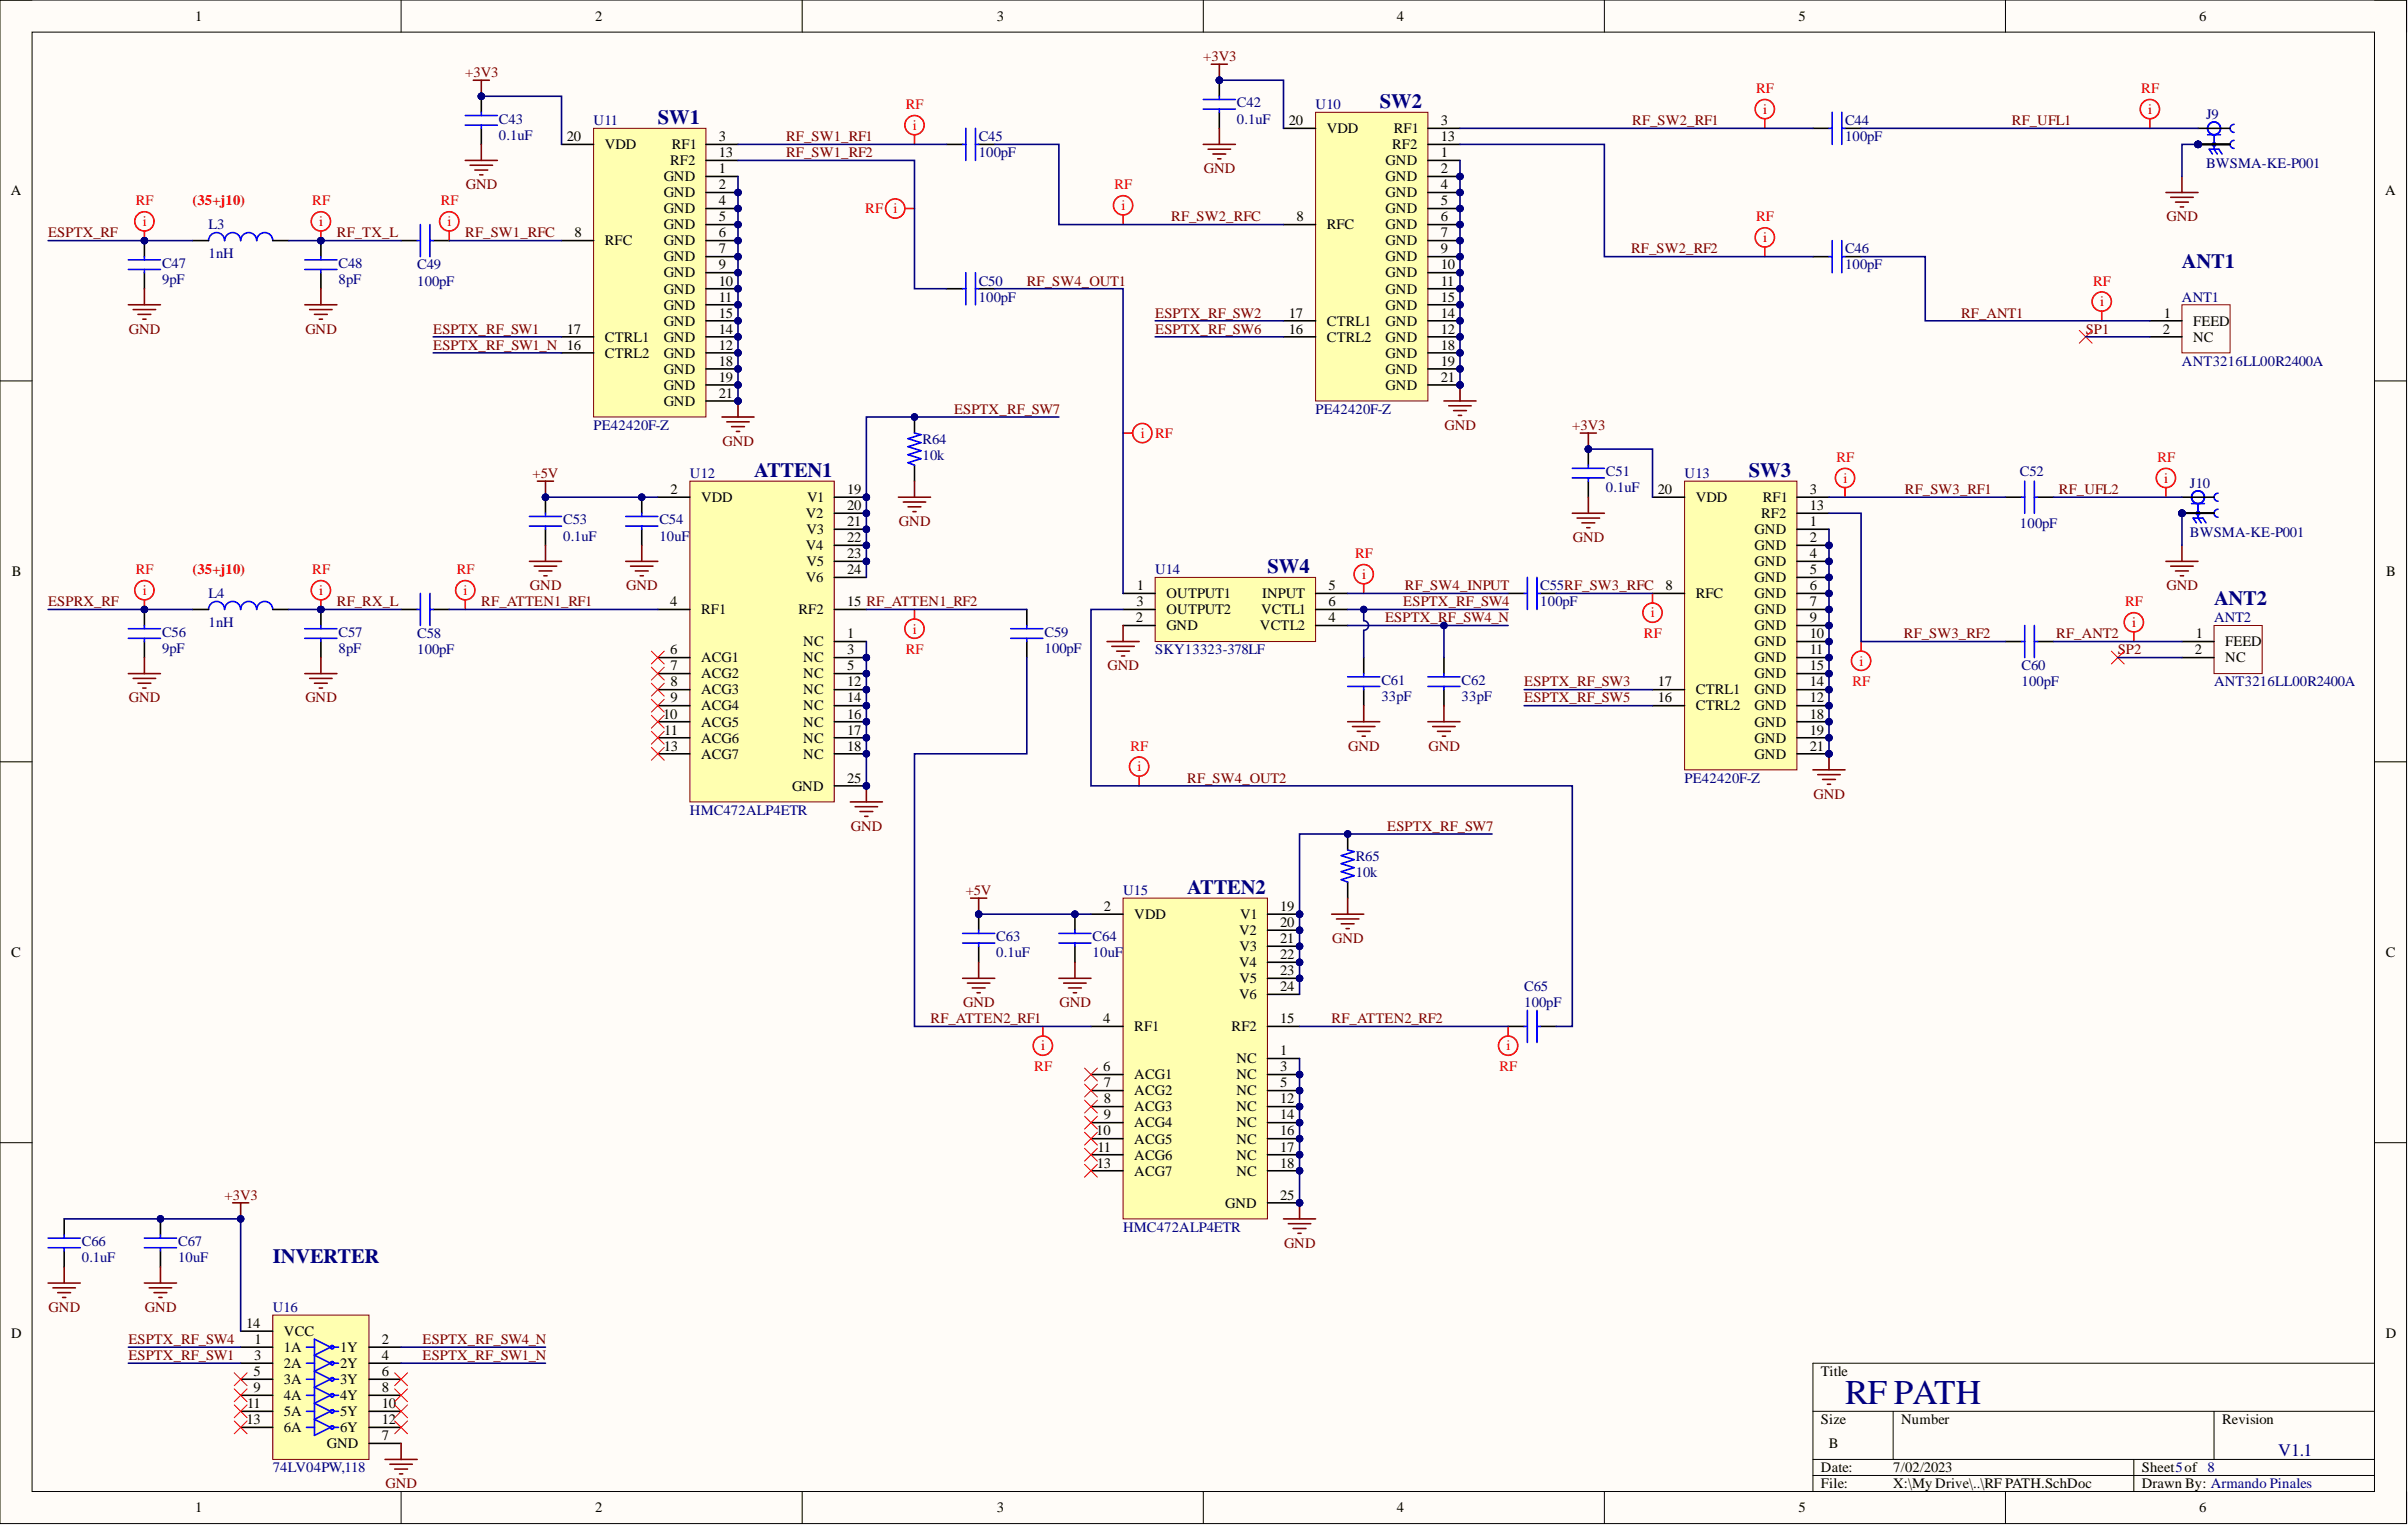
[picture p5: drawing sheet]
<svg xmlns="http://www.w3.org/2000/svg" width="381mm" height="241mm" viewBox="0 0 381 241" stroke-linecap="round" stroke-linejoin="round" font-family="sans-serif">
<defs><g id="words">
<text font-size="5.5" fill="#000080" x="291.9" y="222.1">RF PATH</text>
<g font-size="3.2" fill="#000080">
<text x="218.3" y="17.1">SW2</text>
<text x="104.1" y="19.6">SW1</text>
<text x="345.2" y="42.5">ANT1</text>
<text x="119.3" y="75.5">ATTEN1</text>
<text x="276.7" y="75.5">SW3</text>
<text x="200.5" y="90.7">SW4</text>
<text x="350.3" y="95.8">ANT2</text>
<text x="187.8" y="141.4">ATTEN2</text>
<text x="43.2" y="199.8">INVERTER</text>
</g>
<text font-size="2.8" fill="#000080" x="360.5" y="230.3">V1.1</text>
<g font-size="2.3">
<text x="30.9" y="3.3">1</text>
<text x="94.2" y="3.3">2</text>
<text x="157.7" y="3.3">3</text>
<text x="221" y="3.3">4</text>
<text x="284.6" y="3.3">5</text>
<text x="347.9" y="3.3">6</text>
<text x="89.7" y="22.3">20</text>
<text x="95.7" y="23.6">VDD</text>
<text x="106.3" y="23.6">RF1</text>
<text x="113.7" y="22.3">3</text>
<text x="203.9" y="19.8">20</text>
<text x="209.9" y="21.1">VDD</text>
<text x="220.3" y="23.6">RF2</text>
<text x="220.5" y="21.1">RF1</text>
<text x="228" y="19.8">3</text>
<text x="228" y="22.3">13</text>
<text x="105" y="28.7">GND</text>
<text x="106" y="26.1">RF2</text>
<text x="113.7" y="27.4">1</text>
<text x="113.7" y="30">2</text>
<text x="113.7" y="24.9">13</text>
<text x="219.2" y="26.1">GND</text>
<text x="219.2" y="28.7">GND</text>
<text x="228" y="24.9">1</text>
<text x="228" y="27.4">2</text>
<text x="228" y="30">4</text>
<text x="1.7" y="30.9">A</text>
<text x="105" y="31.2">GND</text>
<text x="105" y="33.8">GND</text>
<text x="113.7" y="32.5">4</text>
<text x="113.7" y="35">5</text>
<text x="205.1" y="35">8</text>
<text x="219.2" y="31.2">GND</text>
<text x="219.2" y="33.8">GND</text>
<text x="228" y="32.5">5</text>
<text x="228" y="35">6</text>
<text x="377.4" y="30.9">A</text>
<text x="90.9" y="37.6">8</text>
<text x="95.7" y="38.8">RFC</text>
<text x="105" y="36.3">GND</text>
<text x="105" y="38.8">GND</text>
<text x="105" y="41.4">GND</text>
<text x="113.7" y="37.6">6</text>
<text x="113.7" y="40.1">7</text>
<text x="209.9" y="36.3">RFC</text>
<text x="219.2" y="36.3">GND</text>
<text x="219.2" y="38.8">GND</text>
<text x="219.2" y="41.4">GND</text>
<text x="228" y="37.6">7</text>
<text x="228" y="40.1">9</text>
<text x="105" y="43.9">GND</text>
<text x="105" y="46.4">GND</text>
<text x="113.7" y="42.6">9</text>
<text x="113.7" y="45.2">10</text>
<text x="113.7" y="47.7">11</text>
<text x="219.2" y="43.9">GND</text>
<text x="219.2" y="46.4">GND</text>
<text x="228" y="42.6">10</text>
<text x="228" y="45.2">11</text>
<text x="228" y="47.7">15</text>
<text x="89.7" y="52.8">17</text>
<text x="105" y="49">GND</text>
<text x="105" y="51.5">GND</text>
<text x="113.7" y="52.8">14</text>
<text x="113.7" y="50.3">15</text>
<text x="203.9" y="52.8">16</text>
<text x="203.9" y="50.3">17</text>
<text x="209.9" y="51.5">CTRL1</text>
<text x="219.2" y="51.5">GND</text>
<text x="219.2" y="49">GND</text>
<text x="228" y="52.8">12</text>
<text x="228" y="50.3">14</text>
<text x="342.2" y="52.8">2</text>
<text x="342.4" y="50.3">1</text>
<text x="347" y="51.5">FEED</text>
<text x="95.7" y="56.6">CTRL2</text>
<text x="95.7" y="54.1">CTRL1</text>
<text x="105" y="56.6">GND</text>
<text x="105" y="54.1">GND</text>
<text x="105" y="59.1">GND</text>
<text x="113.7" y="55.3">12</text>
<text x="113.7" y="57.9">18</text>
<text x="209.9" y="54.1">CTRL2</text>
<text x="219.2" y="54.1">GND</text>
<text x="219.2" y="56.6">GND</text>
<text x="219.2" y="59.1">GND</text>
<text x="228" y="55.3">18</text>
<text x="228" y="57.9">19</text>
<text x="347" y="54.1">NC</text>
<text x="105" y="61.7">GND</text>
<text x="105" y="64.2">GND</text>
<text x="113.7" y="60.4">19</text>
<text x="113.7" y="62.9">21</text>
<text x="219.2" y="61.7">GND</text>
<text x="228" y="60.4">21</text>
<text x="106.1" y="78.2">2</text>
<text x="110.9" y="79.4">VDD</text>
<text x="127.5" y="82">V2</text>
<text x="127.7" y="79.4">V1</text>
<text x="134" y="78.2">19</text>
<text x="134" y="80.7">20</text>
<text x="134" y="83.2">21</text>
<text x="262.3" y="78.2">20</text>
<text x="268.3" y="79.4">VDD</text>
<text x="278.6" y="82">RF2</text>
<text x="278.9" y="79.4">RF1</text>
<text x="286.3" y="83.2">1</text>
<text x="286.3" y="78.2">3</text>
<text x="286.3" y="80.7">13</text>
<text x="127.5" y="87">V4</text>
<text x="127.6" y="84.5">V3</text>
<text x="127.6" y="89.6">V5</text>
<text x="134" y="85.8">22</text>
<text x="134" y="88.3">23</text>
<text x="277.6" y="84.5">GND</text>
<text x="277.6" y="87">GND</text>
<text x="277.6" y="89.6">GND</text>
<text x="286.3" y="85.8">2</text>
<text x="286.3" y="88.3">4</text>
<text x="1.9" y="91.2">B</text>
<text x="106" y="95.9">4</text>
<text x="127.5" y="92.1">V6</text>
<text x="134" y="95.9">15 RF_ATTEN1_RF2</text>
<text x="134" y="90.9">24</text>
<text x="179.8" y="95.9">3</text>
<text x="179.9" y="93.4">1</text>
<text x="184.5" y="94.7">OUTPUT1</text>
<text x="199.7" y="94.7">INPUT</text>
<text x="210.2" y="93.4">5</text>
<text x="210.2" y="95.9">6</text>
<text x="263.5" y="93.4">8</text>
<text x="268.3" y="94.7">RFC</text>
<text x="277.6" y="92.1">GND</text>
<text x="277.6" y="94.7">GND</text>
<text x="286.3" y="90.9">5</text>
<text x="286.3" y="93.4">6</text>
<text x="286.3" y="95.9">7</text>
<text x="377.6" y="91.2">B</text>
<text x="110.9" y="97.2">RF1</text>
<text x="126.3" y="97.2">RF2</text>
<text x="134" y="101">1</text>
<text x="179.7" y="98.5">2</text>
<text x="184.5" y="99.7">GND</text>
<text x="184.5" y="97.2">OUTPUT2</text>
<text x="199.4" y="99.7">VCTL2</text>
<text x="199.5" y="97.2">VCTL1</text>
<text x="210.2" y="98.5">4</text>
<text x="277.6" y="97.2">GND</text>
<text x="277.6" y="99.7">GND</text>
<text x="286.3" y="98.5">9</text>
<text x="286.3" y="101">10</text>
<text x="347.4" y="101">1</text>
<text x="106" y="103.5">6</text>
<text x="106.1" y="106.1">7</text>
<text x="110.9" y="104.8">ACG1</text>
<text x="110.9" y="107.3">ACG2</text>
<text x="127.1" y="102.3">NC</text>
<text x="127.1" y="104.8">NC</text>
<text x="127.1" y="107.3">NC</text>
<text x="134" y="103.5">3</text>
<text x="134" y="106.1">5</text>
<text x="277.6" y="102.3">GND</text>
<text x="277.6" y="104.8">GND</text>
<text x="277.6" y="107.3">GND</text>
<text x="286.3" y="103.5">11</text>
<text x="286.3" y="106.1">15</text>
<text x="347.3" y="103.5">2</text>
<text x="352.1" y="102.3">FEED</text>
<text x="352.1" y="104.8">NC</text>
<text x="104.9" y="113.7">10</text>
<text x="106.1" y="108.6">8</text>
<text x="106.1" y="111.2">9</text>
<text x="110.9" y="109.9">ACG3</text>
<text x="110.9" y="112.4">ACG4</text>
<text x="127.1" y="109.9">NC</text>
<text x="127.1" y="112.4">NC</text>
<text x="134" y="108.6">12</text>
<text x="134" y="111.2">14</text>
<text x="134" y="113.7">16</text>
<text x="262.3" y="111.2">16</text>
<text x="262.3" y="108.6">17</text>
<text x="268.3" y="112.4">CTRL2</text>
<text x="268.3" y="109.9">CTRL1</text>
<text x="277.6" y="112.4">GND</text>
<text x="277.6" y="109.9">GND</text>
<text x="286.3" y="111.2">12</text>
<text x="286.3" y="108.6">14</text>
<text x="286.3" y="113.7">18</text>
<text x="105" y="118.8">13</text>
<text x="105.1" y="116.2">11</text>
<text x="110.9" y="115">ACG5</text>
<text x="110.9" y="117.5">ACG6</text>
<text x="127.1" y="115">NC</text>
<text x="127.1" y="117.5">NC</text>
<text x="134" y="116.2">17</text>
<text x="134" y="118.8">18</text>
<text x="277.6" y="115">GND</text>
<text x="277.6" y="117.5">GND</text>
<text x="286.3" y="116.2">19</text>
<text x="286.3" y="118.8">21</text>
<text x="110.9" y="120">ACG7</text>
<text x="125.3" y="125.1">GND</text>
<text x="127.1" y="120">NC</text>
<text x="134" y="123.8">25</text>
<text x="277.6" y="120">GND</text>
<text x="174.6" y="144.1">2</text>
<text x="179.5" y="145.4">VDD</text>
<text x="196.1" y="147.9">V2</text>
<text x="196.2" y="145.4">V1</text>
<text x="202.6" y="144.1">19</text>
<text x="202.6" y="146.7">20</text>
<text x="202.6" y="149.2">21</text>
<text x="1.8" y="151.4">C</text>
<text x="196.1" y="153">V4</text>
<text x="196.1" y="150.5">V3</text>
<text x="196.1" y="155.6">V5</text>
<text x="202.6" y="151.8">22</text>
<text x="202.6" y="154.3">23</text>
<text x="377.5" y="151.4">C</text>
<text x="174.6" y="161.9">4</text>
<text x="196.1" y="158.1">V6</text>
<text x="202.6" y="161.9">15</text>
<text x="202.6" y="156.8">24</text>
<text x="179.5" y="163.2">RF1</text>
<text x="194.9" y="163.2">RF2</text>
<text x="202.6" y="167">1</text>
<text x="174.6" y="169.5">6</text>
<text x="174.6" y="172.1">7</text>
<text x="179.5" y="170.8">ACG1</text>
<text x="179.5" y="173.3">ACG2</text>
<text x="195.6" y="168.2">NC</text>
<text x="195.6" y="170.8">NC</text>
<text x="195.6" y="173.3">NC</text>
<text x="202.6" y="169.5">3</text>
<text x="202.6" y="172.1">5</text>
<text x="173.5" y="179.7">10</text>
<text x="174.6" y="174.6">8</text>
<text x="174.6" y="177.1">9</text>
<text x="179.5" y="175.9">ACG3</text>
<text x="179.5" y="178.4">ACG4</text>
<text x="195.6" y="175.9">NC</text>
<text x="195.6" y="178.4">NC</text>
<text x="202.6" y="174.6">12</text>
<text x="202.6" y="177.1">14</text>
<text x="202.6" y="179.7">16</text>
<text x="173.5" y="184.7">13</text>
<text x="173.6" y="182.2">11</text>
<text x="179.5" y="180.9">ACG5</text>
<text x="179.5" y="183.5">ACG6</text>
<text x="195.6" y="180.9">NC</text>
<text x="195.6" y="183.5">NC</text>
<text x="202.6" y="182.2">17</text>
<text x="202.6" y="184.7">18</text>
<text x="179.5" y="186">ACG7</text>
<text x="193.9" y="191.1">GND</text>
<text x="195.6" y="186">NC</text>
<text x="202.6" y="189.8">25</text>
<text x="1.8" y="211.7">D</text>
<text x="38.9" y="210.1">14</text>
<text x="40.2" y="215.2">3</text>
<text x="40.3" y="212.7">1</text>
<text x="44.9" y="213.9">1A</text>
<text x="44.9" y="211.4">VCC</text>
<text x="53.8" y="213.9">1Y</text>
<text x="60.4" y="212.7">2</text>
<text x="60.4" y="215.2">4</text>
<text x="377.5" y="211.7">D</text>
<text x="40.1" y="217.7">5</text>
<text x="40.1" y="220.3">9</text>
<text x="44.9" y="216.5">2A</text>
<text x="44.9" y="219">3A</text>
<text x="44.9" y="221.5">4A</text>
<text x="53.8" y="216.5">2Y</text>
<text x="53.8" y="219">3Y</text>
<text x="53.8" y="221.5">4Y</text>
<text x="60.4" y="217.7">6</text>
<text x="60.4" y="220.3">8</text>
<text x="288.1" y="217.7">Title</text>
<text x="39" y="225.3">13</text>
<text x="39.1" y="222.8">11</text>
<text x="44.9" y="224.1">5A</text>
<text x="44.9" y="226.6">6A</text>
<text x="53.8" y="224.1">5Y</text>
<text x="53.8" y="226.6">6Y</text>
<text x="60.4" y="227.9">7</text>
<text x="60.4" y="222.8">10</text>
<text x="60.4" y="225.3">12</text>
<text x="288.1" y="225.3">Size</text>
<text x="300.8" y="225.3">Number</text>
<text x="351.6" y="225.3">Revision</text>
<text x="51.7" y="229.1">GND</text>
<text x="288.1" y="233">Date:</text>
<text x="289.4" y="229.1">B</text>
<text x="299.5" y="233">7/02/2023</text>
<text x="338.9" y="233">Sheet5of 8</text>
<text x="30.9" y="239.3">1</text>
<text x="94.2" y="239.3">2</text>
<text x="157.7" y="239.3">3</text>
<text x="221" y="239.3">4</text>
<text x="284.6" y="239.3">5</text>
<text x="288.1" y="235.5">File:</text>
<text x="299.5" y="235.5">X:\My Drive\..\RF PATH.SchDoc</text>
<text x="338.9" y="235.5">Drawn By: Armando Pinales</text>
<text x="347.9" y="239.3">6</text>
</g>
<g font-size="2.3" fill="#800000">
<text x="190.4" y="9.7">+3V3</text>
<text x="73.6" y="12.2">+3V3</text>
<text x="124.4" y="22.3">RF_SW1_RF1</text>
<text x="258.2" y="19.8">RF_SW2_RF1</text>
<text x="318.3" y="19.8">RF_UFL1</text>
<text x="73.7" y="30">GND</text>
<text x="124.4" y="24.9">RF_SW1_RF2</text>
<text x="190.5" y="27.4">GND</text>
<text x="185.3" y="35">RF_SW2_RFC</text>
<text x="342.8" y="35">GND</text>
<text x="7.6" y="37.6">ESPTX_RF</text>
<text x="53.3" y="37.6">RF_TX_L</text>
<text x="73.6" y="37.6">RF_SW1_RFC</text>
<text x="258.1" y="40.1">RF_SW2_RF2</text>
<text x="162.5" y="45.2">RF_SW4_OUT1</text>
<text x="20.4" y="52.8">GND</text>
<text x="48.3" y="52.8">GND</text>
<text x="68.5" y="52.8">ESPTX_RF_SW1</text>
<text x="182.8" y="50.3">ESPTX_RF_SW2</text>
<text x="182.8" y="52.8">ESPTX_RF_SW6</text>
<text x="310.3" y="50.3">RF_ANT1</text>
<text x="330" y="52.8">SP1</text>
<text x="68.5" y="55.3">ESPTX_RF_SW1_N 16</text>
<text x="151" y="65.5">ESPTX_RF_SW7</text>
<text x="114.3" y="70.6">GND</text>
<text x="228.5" y="68">GND</text>
<text x="248.8" y="68">+3V3</text>
<text x="84.3" y="75.6">+5V</text>
<text x="142.2" y="83.2">GND</text>
<text x="301.4" y="78.2">RF_SW3_RF1</text>
<text x="325.8" y="78.2">RF_UFL2</text>
<text x="248.9" y="85.8">GND</text>
<text x="7.6" y="95.9">ESPRX_RF</text>
<text x="53.3" y="95.9">RF_RX_L</text>
<text x="76.2" y="95.9">RF_ATTEN1_RF1</text>
<text x="83.9" y="93.4">GND</text>
<text x="99.1" y="93.4">GND</text>
<text x="222" y="95.9">ESPTX_RF_SW4</text>
<text x="222.3" y="93.4">RF_SW4_INPUT</text>
<text x="342.8" y="93.4">GND</text>
<text x="219.2" y="98.5">ESPTX_RF_SW4_N</text>
<text x="301.2" y="101">RF_SW3_RF2</text>
<text x="325.3" y="101">RF_ANT2</text>
<text x="175.2" y="106.1">GND</text>
<text x="335.1" y="103.5">SP2</text>
<text x="20.4" y="111.2">GND</text>
<text x="48.3" y="111.2">GND</text>
<text x="241.2" y="108.6">ESPTX_RF_SW3</text>
<text x="241.2" y="111.2">ESPTX_RF_SW5</text>
<text x="213.3" y="118.8">GND</text>
<text x="226" y="118.8">GND</text>
<text x="187.8" y="123.8">RF_SW4_OUT2</text>
<text x="134.6" y="131.5">GND</text>
<text x="219.5" y="131.5">ESPTX_RF_SW7</text>
<text x="286.9" y="126.4">GND</text>
<text x="152.8" y="141.6">+5V</text>
<text x="210.8" y="149.2">GND</text>
<text x="147.2" y="161.9">RF_ATTEN2_RF1</text>
<text x="152.4" y="159.4">GND</text>
<text x="167.6" y="159.4">GND</text>
<text x="210.7" y="161.9">RF_ATTEN2_RF2</text>
<text x="35.5" y="189.8">+3V3</text>
<text x="203.2" y="197.4">GND</text>
<text x="7.7" y="207.6">GND</text>
<text x="22.9" y="207.6">GND</text>
<text x="20.3" y="212.7">ESPTX_RF_SW4</text>
<text x="20.3" y="215.2">ESPTX_RF_SW1</text>
<text x="66.8" y="212.7">ESPTX_RF_SW4_N</text>
<text x="66.8" y="215.2">ESPTX_RF_SW1_N</text>
<text x="61" y="235.5">GND</text>
</g>
<g font-size="2.3" fill="#f00">
<text x="143.3" y="17.3">RF</text>
<text x="277.9" y="14.7">RF</text>
<text x="338.8" y="14.7">RF</text>
<text x="144.4" y="20.6">i</text>
<text x="279" y="18">i</text>
<text x="339.9" y="18">i</text>
<text x="176.3" y="30">RF</text>
<text x="21.5" y="32.5">RF</text>
<text x="22.6" y="35.8">i</text>
<text x="30.5" y="32.5">(35+j10)</text>
<text x="49.4" y="32.5">RF</text>
<text x="50.5" y="35.8">i</text>
<text x="69.7" y="32.5">RF</text>
<text x="70.8" y="35.8">i</text>
<text x="136.9" y="33.8">RF</text>
<text x="141.4" y="33.8">i</text>
<text x="177.4" y="33.2">i</text>
<text x="277.9" y="35">RF</text>
<text x="279" y="38.3">i</text>
<text x="331.2" y="45.2">RF</text>
<text x="332.3" y="48.5">i</text>
<text x="180.5" y="69.3">i</text>
<text x="182.8" y="69.3">RF</text>
<text x="290.6" y="73.1">RF</text>
<text x="291.7" y="76.4">i</text>
<text x="341.3" y="73.1">RF</text>
<text x="342.4" y="76.4">i</text>
<text x="214.4" y="88.3">RF</text>
<text x="21.5" y="90.9">RF</text>
<text x="22.6" y="94.2">i</text>
<text x="30.5" y="90.9">(35+j10)</text>
<text x="49.4" y="90.9">RF</text>
<text x="50.5" y="94.2">i</text>
<text x="72.3" y="90.9">RF</text>
<text x="73.4" y="94.2">i</text>
<text x="215.5" y="91.6">i</text>
<text x="336.3" y="95.9">RF</text>
<text x="144.4" y="100.2">i</text>
<text x="260.1" y="101">RF</text>
<text x="261.2" y="97.7">i</text>
<text x="337.4" y="99.2">i</text>
<text x="143.3" y="103.5">RF</text>
<text x="294.2" y="105.3">i</text>
<text x="293.1" y="108.6">RF</text>
<text x="178.9" y="118.8">RF</text>
<text x="180" y="122.1">i</text>
<text x="164.7" y="166.2">i</text>
<text x="238.4" y="166.2">i</text>
<text x="163.6" y="169.5">RF</text>
<text x="237.3" y="169.5">RF</text>
</g>
<g font-size="2.3" fill="#000080">
<text x="195.7" y="17">C42</text>
<text x="208.2" y="17.3">U10</text>
<text x="78.9" y="19.5">C43</text>
<text x="78.9" y="22.1">0.1uF</text>
<text x="93.9" y="19.8">U11</text>
<text x="154.8" y="22.3">C45</text>
<text x="195.7" y="19.5">0.1uF</text>
<text x="291.9" y="19.8">C44</text>
<text x="291.9" y="22.3">100pF</text>
<text x="349" y="18.8">J9</text>
<text x="154.8" y="24.9">100pF</text>
<text x="349" y="26.7">BWSMA-KE-P001</text>
<text x="33" y="36.3">L3</text>
<text x="33" y="40.9">1nH</text>
<text x="291.9" y="40.1">C46</text>
<text x="25.6" y="42.4">C47</text>
<text x="25.6" y="44.9">9pF</text>
<text x="53.6" y="42.4">C48</text>
<text x="53.6" y="44.9">8pF</text>
<text x="66" y="42.6">C49</text>
<text x="66" y="45.2">100pF</text>
<text x="154.8" y="45.2">C50</text>
<text x="154.8" y="47.7">100pF</text>
<text x="291.9" y="42.6">100pF</text>
<text x="345.2" y="47.7">ANT1</text>
<text x="345.2" y="57.9">ANT3216LL00R2400A</text>
<text x="208.2" y="65.5">PE42420F-Z</text>
<text x="93.9" y="68">PE42420F-Z</text>
<text x="146" y="70.3">R64</text>
<text x="109.2" y="75.6">U12</text>
<text x="146" y="72.8">10k</text>
<text x="254.1" y="75.4">C51</text>
<text x="254.1" y="77.9">0.1uF</text>
<text x="266.5" y="75.6">U13</text>
<text x="319.6" y="75.4">C52</text>
<text x="346.5" y="77.1">J10</text>
<text x="89.1" y="83">C53</text>
<text x="104.3" y="83">C54</text>
<text x="319.6" y="83.5">100pF</text>
<text x="89.1" y="85.5">0.1uF</text>
<text x="104.3" y="85.5">10uF</text>
<text x="346.5" y="85">BWSMA-KE-P001</text>
<text x="33" y="94.7">L4</text>
<text x="182.8" y="90.9">U14</text>
<text x="243.7" y="93.4">C55RF_SW3_RFC</text>
<text x="243.7" y="95.9">100pF</text>
<text x="25.6" y="100.7">C56</text>
<text x="33" y="99.2">1nH</text>
<text x="53.6" y="100.7">C57</text>
<text x="66" y="101">C58</text>
<text x="165.3" y="100.7">C59</text>
<text x="350.3" y="98.5">ANT2</text>
<text x="25.6" y="103.3">9pF</text>
<text x="53.6" y="103.3">8pF</text>
<text x="66" y="103.5">100pF</text>
<text x="165.3" y="103.3">100pF</text>
<text x="182.8" y="103.5">SKY13323-378LF</text>
<text x="319.8" y="106.1">C60</text>
<text x="218.6" y="108.4">C61</text>
<text x="218.6" y="110.9">33pF</text>
<text x="231.3" y="108.4">C62</text>
<text x="231.3" y="110.9">33pF</text>
<text x="319.8" y="108.6">100pF</text>
<text x="350.3" y="108.6">ANT3216LL00R2400A</text>
<text x="266.5" y="123.8">PE42420F-Z</text>
<text x="109.2" y="128.9">HMC472ALP4ETR</text>
<text x="214.5" y="136.3">R65</text>
<text x="177.7" y="141.6">U15</text>
<text x="214.5" y="138.8">10k</text>
<text x="157.6" y="149">C63</text>
<text x="172.9" y="149">C64</text>
<text x="157.6" y="151.5">0.1uF</text>
<text x="172.9" y="151.5">10uF</text>
<text x="241.2" y="156.8">C65</text>
<text x="241.2" y="159.4">100pF</text>
<text x="12.9" y="197.2">C66</text>
<text x="28.2" y="197.2">C67</text>
<text x="177.7" y="194.9">HMC472ALP4ETR</text>
<text x="12.9" y="199.7">0.1uF</text>
<text x="28.2" y="199.7">10uF</text>
<text x="43.2" y="207.6">U16</text>
<text x="43.2" y="233">74LV04PW,118</text>
</g>
</g></defs>
<path d="M0 0h380.8v241.1h-380.8z" fill-rule="evenodd" fill="#fffcf8"/>
<path d="M0 0h380.8v241.1h-380.8z" fill="none" stroke="#000" stroke-width=".16"/>
<path d="M5.1 5.1h370.6v230.9h-370.6z" fill-rule="evenodd" fill="#fffcf8"/>
<g fill="none" stroke="#000" stroke-width=".16">
<path d="M0 0h5.1M5.1 5.1h370.6v230.9h-370.6zM63.5 0v5.1M126.9 0v5.1M190.4 0v5.1M253.8 0v5.1M317.3 0v5.1M375.7 0h5.1v5.1M0 60.3h5.1M375.7 60.3h5.1M0 120.5h5.1M375.7 120.5h5.1"/>
<path d="M0 180.8h5.1M375.7 180.8h5.1M375.7 215.7h-88.9v20.3M63.5 236v5.1M126.9 236v5.1M190.4 236v5.1M253.8 236v5.1M286.8 223.3h88.9M286.8 230.9h88.9M286.8 233.5h88.9M299.5 223.3v7.6M317.3 236v5.1"/>
<path d="M337.6 230.9v5.1M350.3 223.3v7.6M380.8 236v5.1"/>
</g>
<path d="M33 38.1a1.27 1.27 0 0 1 1.3-1.3 1.27 1.27 0 0 1 1.2 1.3 1.27 1.27 0 0 1 1.3-1.3 1.27 1.27 0 0 1 1.3 1.3 1.27 1.27 0 0 1 1.2-1.3 1.27 1.27 0 0 1 1.3 1.3 1.27 1.27 0 0 1 1.3-1.3 1.27 1.27 0 0 1 1.3 1.3" fill="none" stroke="#00f" stroke-width=".25"/>
<path d="M30.5 38.1h2.5M43.2 38.1h2.5" fill="none" stroke="#000" stroke-width=".25"/>
<circle cx="22.8" cy="38.1" r=".51" fill="#000080"/>
<circle cx="22.8" cy="38.1" r=".51" fill="none" stroke="#000080" stroke-width=".16"/>
<path d="M22.8 38.1v2.5M22.8 43.1v2.6" fill="none" stroke="#000" stroke-width=".25"/>
<circle cx="22.8" cy="38.1" r=".51" fill="#000080"/>
<circle cx="22.8" cy="38.1" r=".51" fill="none" stroke="#000080" stroke-width=".16"/>
<path d="M20.3 42.6h5.1M20.3 41.1h5.1M22.8 40.6v.5M22.8 42.6v.5" fill="none" stroke="#00f" stroke-width=".25"/>
<circle cx="50.8" cy="38.1" r=".51" fill="#000080"/>
<circle cx="50.8" cy="38.1" r=".51" fill="none" stroke="#000080" stroke-width=".16"/>
<path d="M50.8 38.1v2.5M50.8 43.1v2.6" fill="none" stroke="#000" stroke-width=".25"/>
<circle cx="50.8" cy="38.1" r=".51" fill="#000080"/>
<circle cx="50.8" cy="38.1" r=".51" fill="none" stroke="#000080" stroke-width=".16"/>
<path d="M48.2 42.6h5.1M48.2 41.1h5.1M50.8 40.6v.5M50.8 42.6v.5M33 96.4a1.27 1.27 0 0 1 1.3-1.2 1.27 1.27 0 0 1 1.2 1.2 1.27 1.27 0 0 1 1.3-1.2 1.27 1.27 0 0 1 1.3 1.2 1.27 1.27 0 0 1 1.2-1.2 1.27 1.27 0 0 1 1.3 1.2 1.27 1.27 0 0 1 1.3-1.2 1.27 1.27 0 0 1 1.3 1.2" fill="none" stroke="#00f" stroke-width=".25"/>
<path d="M20.3 48.2h5.1M21.1 49h3.5M21.8 49.7h2.1M22.6 50.5h.5M22.8 45.7v2.5M48.2 48.2h5.1M49 49h3.5M49.8 49.7h2M50.5 50.5h.5M50.8 45.7v2.5" fill="none" stroke="#800000" stroke-width=".25"/>
<path d="M30.5 96.4h2.5M43.2 96.4h2.5" fill="none" stroke="#000" stroke-width=".25"/>
<circle cx="22.8" cy="96.4" r=".51" fill="#000080"/>
<circle cx="22.8" cy="96.4" r=".51" fill="none" stroke="#000080" stroke-width=".16"/>
<path d="M22.8 96.4v2.6M22.8 101.5v2.5" fill="none" stroke="#000" stroke-width=".25"/>
<circle cx="22.8" cy="96.4" r=".51" fill="#000080"/>
<circle cx="22.8" cy="96.4" r=".51" fill="none" stroke="#000080" stroke-width=".16"/>
<path d="M20.3 99.5h5.1M22.8 99v.5M20.3 101h5.1M22.8 101v.5" fill="none" stroke="#00f" stroke-width=".25"/>
<circle cx="50.8" cy="96.4" r=".51" fill="#000080"/>
<circle cx="50.8" cy="96.4" r=".51" fill="none" stroke="#000080" stroke-width=".16"/>
<path d="M50.8 96.4v2.6M50.8 101.5v2.5" fill="none" stroke="#000" stroke-width=".25"/>
<circle cx="50.8" cy="96.4" r=".51" fill="#000080"/>
<circle cx="50.8" cy="96.4" r=".51" fill="none" stroke="#000080" stroke-width=".16"/>
<path d="M48.2 99.5h5.1M50.8 99v.5M48.2 101h5.1M50.8 101v.5" fill="none" stroke="#00f" stroke-width=".25"/>
<path d="M20.3 106.6h5.1M21.1 107.3h3.5M21.8 108.1h2.1M22.6 108.9h.5M22.8 104v2.6M48.2 106.6h5.1M49 107.3h3.5M49.8 108.1h2M50.5 108.9h.5M50.8 104v2.6" fill="none" stroke="#800000" stroke-width=".25"/>
<circle cx="137.1" cy="78.7" r=".51" fill="#000080"/>
<circle cx="137.1" cy="78.7" r=".51" fill="none" stroke="#000080" stroke-width=".16"/>
<circle cx="137.1" cy="81.2" r=".51" fill="#000080"/>
<circle cx="137.1" cy="81.2" r=".51" fill="none" stroke="#000080" stroke-width=".16"/>
<circle cx="137.1" cy="83.7" r=".51" fill="#000080"/>
<circle cx="137.1" cy="83.7" r=".51" fill="none" stroke="#000080" stroke-width=".16"/>
<circle cx="137.1" cy="86.3" r=".51" fill="#000080"/>
<circle cx="137.1" cy="86.3" r=".51" fill="none" stroke="#000080" stroke-width=".16"/>
<circle cx="137.1" cy="88.8" r=".51" fill="#000080"/>
<circle cx="137.1" cy="88.8" r=".51" fill="none" stroke="#000080" stroke-width=".16"/>
<circle cx="137.1" cy="104" r=".51" fill="#000080"/>
<circle cx="137.1" cy="104" r=".51" fill="none" stroke="#000080" stroke-width=".16"/>
<circle cx="137.1" cy="106.6" r=".51" fill="#000080"/>
<circle cx="137.1" cy="106.6" r=".51" fill="none" stroke="#000080" stroke-width=".16"/>
<circle cx="137.1" cy="109.1" r=".51" fill="#000080"/>
<circle cx="137.1" cy="109.1" r=".51" fill="none" stroke="#000080" stroke-width=".16"/>
<circle cx="137.1" cy="111.7" r=".51" fill="#000080"/>
<circle cx="137.1" cy="111.7" r=".51" fill="none" stroke="#000080" stroke-width=".16"/>
<circle cx="137.1" cy="114.2" r=".51" fill="#000080"/>
<circle cx="137.1" cy="114.2" r=".51" fill="none" stroke="#000080" stroke-width=".16"/>
<circle cx="137.1" cy="116.7" r=".51" fill="#000080"/>
<circle cx="137.1" cy="116.7" r=".51" fill="none" stroke="#000080" stroke-width=".16"/>
<circle cx="137.1" cy="119.3" r=".51" fill="#000080"/>
<circle cx="137.1" cy="119.3" r=".51" fill="none" stroke="#000080" stroke-width=".16"/>
<circle cx="137.1" cy="124.3" r=".51" fill="#000080"/>
<circle cx="137.1" cy="124.3" r=".51" fill="none" stroke="#000080" stroke-width=".16"/>
<path d="M109.2 76.1h22.8v50.8h-22.8z" fill-rule="evenodd" fill="#ffffb0"/>
<path d="M109.2 76.1h22.8v50.8h-22.8z" fill="none" stroke="#800000" stroke-width=".16"/>
<path d="M132 78.7h5.1M104.1 96.4h5.1M132 96.4h5.1M104.1 104h5.1M104.1 106.6h5.1M104.1 109.1h5.1M104.1 111.7h5.1M104.1 114.2h5.1M104.1 116.7h5.1M104.1 119.3h5.1" fill="none" stroke="#000" stroke-width=".25"/>
<circle cx="137.1" cy="78.7" r=".51" fill="#000080"/>
<circle cx="137.1" cy="78.7" r=".51" fill="none" stroke="#000080" stroke-width=".16"/>
<path d="M132 81.2h5.1" fill="none" stroke="#000" stroke-width=".25"/>
<circle cx="137.1" cy="81.2" r=".51" fill="#000080"/>
<circle cx="137.1" cy="81.2" r=".51" fill="none" stroke="#000080" stroke-width=".16"/>
<path d="M132 83.7h5.1" fill="none" stroke="#000" stroke-width=".25"/>
<circle cx="137.1" cy="83.7" r=".51" fill="#000080"/>
<circle cx="137.1" cy="83.7" r=".51" fill="none" stroke="#000080" stroke-width=".16"/>
<path d="M132 86.3h5.1" fill="none" stroke="#000" stroke-width=".25"/>
<circle cx="137.1" cy="86.3" r=".51" fill="#000080"/>
<circle cx="137.1" cy="86.3" r=".51" fill="none" stroke="#000080" stroke-width=".16"/>
<path d="M132 88.8h5.1" fill="none" stroke="#000" stroke-width=".25"/>
<circle cx="137.1" cy="88.8" r=".51" fill="#000080"/>
<circle cx="137.1" cy="88.8" r=".51" fill="none" stroke="#000080" stroke-width=".16"/>
<path d="M104.1 78.7h5.1M132 91.4h5.1M132 101.5h5.1M132 104h5.1" fill="none" stroke="#000" stroke-width=".25"/>
<circle cx="137.1" cy="104" r=".51" fill="#000080"/>
<circle cx="137.1" cy="104" r=".51" fill="none" stroke="#000080" stroke-width=".16"/>
<path d="M132 106.6h5.1" fill="none" stroke="#000" stroke-width=".25"/>
<circle cx="137.1" cy="106.6" r=".51" fill="#000080"/>
<circle cx="137.1" cy="106.6" r=".51" fill="none" stroke="#000080" stroke-width=".16"/>
<path d="M132 109.1h5.1" fill="none" stroke="#000" stroke-width=".25"/>
<circle cx="137.1" cy="109.1" r=".51" fill="#000080"/>
<circle cx="137.1" cy="109.1" r=".51" fill="none" stroke="#000080" stroke-width=".16"/>
<path d="M132 111.7h5.1" fill="none" stroke="#000" stroke-width=".25"/>
<circle cx="137.1" cy="111.7" r=".51" fill="#000080"/>
<circle cx="137.1" cy="111.7" r=".51" fill="none" stroke="#000080" stroke-width=".16"/>
<path d="M132 114.2h5.1" fill="none" stroke="#000" stroke-width=".25"/>
<circle cx="137.1" cy="114.2" r=".51" fill="#000080"/>
<circle cx="137.1" cy="114.2" r=".51" fill="none" stroke="#000080" stroke-width=".16"/>
<path d="M132 116.7h5.1" fill="none" stroke="#000" stroke-width=".25"/>
<circle cx="137.1" cy="116.7" r=".51" fill="#000080"/>
<circle cx="137.1" cy="116.7" r=".51" fill="none" stroke="#000080" stroke-width=".16"/>
<path d="M132 119.3h5.1" fill="none" stroke="#000" stroke-width=".25"/>
<circle cx="137.1" cy="119.3" r=".51" fill="#000080"/>
<circle cx="137.1" cy="119.3" r=".51" fill="none" stroke="#000080" stroke-width=".16"/>
<path d="M132 124.3h5.1" fill="none" stroke="#000" stroke-width=".25"/>
<circle cx="137.1" cy="124.3" r=".51" fill="#000080"/>
<circle cx="137.1" cy="124.3" r=".51" fill="none" stroke="#000080" stroke-width=".16"/>
<path d="M134.5 126.9h5.1M135.3 127.6h3.6M136.1 128.4h2M136.8 129.2h.5M137.1 124.3v2.6" fill="none" stroke="#800000" stroke-width=".25"/>
<circle cx="137.1" cy="124.3" r=".51" fill="#000080"/>
<circle cx="137.1" cy="124.3" r=".51" fill="none" stroke="#000080" stroke-width=".16"/>
<path d="M85 76.1h2.6M86.3 76.1v2.6" fill="none" stroke="#800000" stroke-width=".25"/>
<circle cx="86.3" cy="78.7" r=".51" fill="#000080"/>
<circle cx="86.3" cy="78.7" r=".51" fill="none" stroke="#000080" stroke-width=".16"/>
<circle cx="101.5" cy="78.7" r=".51" fill="#000080"/>
<circle cx="101.5" cy="78.7" r=".51" fill="none" stroke="#000080" stroke-width=".16"/>
<path d="M101.5 78.7v2.5M101.5 83.7v2.6" fill="none" stroke="#000" stroke-width=".25"/>
<circle cx="101.5" cy="78.7" r=".51" fill="#000080"/>
<circle cx="101.5" cy="78.7" r=".51" fill="none" stroke="#000080" stroke-width=".16"/>
<path d="M99 83.2h5.1M99 81.7h5.1M101.5 81.2v.5M101.5 83.2v.5" fill="none" stroke="#00f" stroke-width=".25"/>
<circle cx="86.3" cy="78.7" r=".51" fill="#000080"/>
<circle cx="86.3" cy="78.7" r=".51" fill="none" stroke="#000080" stroke-width=".16"/>
<path d="M86.3 78.7v2.5M86.3 83.7v2.6" fill="none" stroke="#000" stroke-width=".25"/>
<circle cx="86.3" cy="78.7" r=".51" fill="#000080"/>
<circle cx="86.3" cy="78.7" r=".51" fill="none" stroke="#000080" stroke-width=".16"/>
<path d="M83.8 83.2h5M83.8 81.7h5M86.3 81.2v.5M86.3 83.2v.5" fill="none" stroke="#00f" stroke-width=".25"/>
<path d="M83.8 88.8h5M84.5 89.6h3.6M85.3 90.3h2M86.1 91.1h.5M86.3 86.3v2.5M99 88.8h5.1M99.8 89.6h3.5M100.5 90.3h2.1M101.3 91.1h.5M101.5 86.3v2.5" fill="none" stroke="#800000" stroke-width=".25"/>
<g fill="none" stroke="#f00" stroke-width=".16">
<path d="M103.1 103l2 2.1M103.1 105.6l2 2M103.1 108.1l2 2M103.1 110.6l2 2.1M103.1 113.2l2 2M103.1 115.7l2 2.1M103.1 118.3l2 2M105.1 103l-2 2.1M105.1 105.6l-2 2M105.1 108.1l-2 2M105.1 110.6l-2 2.1M105.1 113.2l-2 2"/>
<path d="M105.1 115.7l-2 2.1M105.1 118.3l-2 2"/>
</g>
<g fill="none" stroke="#f00" stroke-width=".25">
<path d="M22.8 94.9v1.5"/>
<circle cx="22.8" cy="93.4" r="1.52"/>
</g>
<circle cx="22.8" cy="96.4" r=".51" fill="#000080"/>
<circle cx="22.8" cy="96.4" r=".51" fill="none" stroke="#000080" stroke-width=".16"/>
<g fill="none" stroke="#f00" stroke-width=".25">
<path d="M50.8 94.9v1.5"/>
<circle cx="50.8" cy="93.4" r="1.52"/>
</g>
<circle cx="50.8" cy="96.4" r=".51" fill="#000080"/>
<circle cx="50.8" cy="96.4" r=".51" fill="none" stroke="#000080" stroke-width=".16"/>
<g fill="none" stroke="#f00" stroke-width=".25">
<path d="M22.8 36.5v1.6M73.6 94.9v1.5"/>
<circle cx="22.8" cy="35" r="1.52"/>
<circle cx="73.6" cy="93.4" r="1.52"/>
</g>
<circle cx="22.8" cy="38.1" r=".51" fill="#000080"/>
<circle cx="22.8" cy="38.1" r=".51" fill="none" stroke="#000080" stroke-width=".16"/>
<g fill="none" stroke="#f00" stroke-width=".25">
<path d="M50.8 36.5v1.6"/>
<circle cx="50.8" cy="35" r="1.52"/>
</g>
<circle cx="50.8" cy="38.1" r=".51" fill="#000080"/>
<circle cx="50.8" cy="38.1" r=".51" fill="none" stroke="#000080" stroke-width=".16"/>
<g fill="none" stroke="#f00" stroke-width=".25">
<path d="M71.1 36.5v1.6M177.7 34v1.5M279.2 39.1v1.5M291.9 77.1v1.6M294.5 101.5v1.5"/>
<circle cx="71.1" cy="35" r="1.52"/>
<circle cx="177.7" cy="32.5" r="1.52"/>
<circle cx="279.2" cy="37.6" r="1.52"/>
<circle cx="291.9" cy="75.6" r="1.52"/>
<circle cx="294.5" cy="104.6" r="1.52"/>
</g>
<path d="M63.5 38.1h2.5M68.5 38.1h2.6M149.8 22.8h2.5M154.8 22.8h2.6M286.8 40.6h2.6M291.9 40.6h2.6M317.3 78.7h2.5M322.4 78.7h2.5M63.5 96.4h2.5M68.5 96.4h2.6M317.3 101.5h2.5M322.4 101.5h2.5" fill="none" stroke="#000" stroke-width=".25"/>
<g fill="none" stroke="#00f" stroke-width=".25">
<path d="M66 38.1h.5M66.5 35.5v5.1M68 35.5v5.1M68 38.1h.5M152.3 22.8h.5M152.8 20.3v5.1M154.3 22.8h.5M154.3 20.3v5.1M289.9 38.1v5M291.4 38.1v5M289.4 40.6h.5M291.4 40.6h.5"/>
<path d="M319.8 78.7h.6M320.4 76.1v5.1M321.9 78.7h.5M321.9 76.1v5.1M66 96.4h.5M66.5 93.9v5.1M68 93.9v5.1M68 96.4h.5M320.4 99v5M321.9 99v5M319.8 101.5h.6M321.9 101.5h.5"/>
</g>
<circle cx="116.8" cy="30.5" r=".51" fill="#000080"/>
<circle cx="116.8" cy="30.5" r=".51" fill="none" stroke="#000080" stroke-width=".16"/>
<circle cx="116.8" cy="33" r=".51" fill="#000080"/>
<circle cx="116.8" cy="33" r=".51" fill="none" stroke="#000080" stroke-width=".16"/>
<circle cx="116.8" cy="35.5" r=".51" fill="#000080"/>
<circle cx="116.8" cy="35.5" r=".51" fill="none" stroke="#000080" stroke-width=".16"/>
<circle cx="116.8" cy="38.1" r=".51" fill="#000080"/>
<circle cx="116.8" cy="38.1" r=".51" fill="none" stroke="#000080" stroke-width=".16"/>
<circle cx="116.8" cy="40.6" r=".51" fill="#000080"/>
<circle cx="116.8" cy="40.6" r=".51" fill="none" stroke="#000080" stroke-width=".16"/>
<circle cx="116.8" cy="43.1" r=".51" fill="#000080"/>
<circle cx="116.8" cy="43.1" r=".51" fill="none" stroke="#000080" stroke-width=".16"/>
<circle cx="116.8" cy="45.7" r=".51" fill="#000080"/>
<circle cx="116.8" cy="45.7" r=".51" fill="none" stroke="#000080" stroke-width=".16"/>
<circle cx="116.8" cy="48.2" r=".51" fill="#000080"/>
<circle cx="116.8" cy="48.2" r=".51" fill="none" stroke="#000080" stroke-width=".16"/>
<circle cx="116.8" cy="55.8" r=".51" fill="#000080"/>
<circle cx="116.8" cy="55.8" r=".51" fill="none" stroke="#000080" stroke-width=".16"/>
<circle cx="116.8" cy="53.3" r=".51" fill="#000080"/>
<circle cx="116.8" cy="53.3" r=".51" fill="none" stroke="#000080" stroke-width=".16"/>
<circle cx="116.8" cy="50.8" r=".51" fill="#000080"/>
<circle cx="116.8" cy="50.8" r=".51" fill="none" stroke="#000080" stroke-width=".16"/>
<circle cx="116.8" cy="58.4" r=".51" fill="#000080"/>
<circle cx="116.8" cy="58.4" r=".51" fill="none" stroke="#000080" stroke-width=".16"/>
<circle cx="116.8" cy="60.9" r=".51" fill="#000080"/>
<circle cx="116.8" cy="60.9" r=".51" fill="none" stroke="#000080" stroke-width=".16"/>
<circle cx="116.8" cy="63.4" r=".51" fill="#000080"/>
<circle cx="116.8" cy="63.4" r=".51" fill="none" stroke="#000080" stroke-width=".16"/>
<path d="M93.9 20.3h17.8v45.7h-17.8z" fill-rule="evenodd" fill="#ffffb0"/>
<path d="M93.9 20.3h17.8v45.7h-17.8z" fill="none" stroke="#800000" stroke-width=".16"/>
<path d="M111.7 27.9h5.1M111.7 30.5h5.1" fill="none" stroke="#000" stroke-width=".25"/>
<circle cx="116.8" cy="30.5" r=".51" fill="#000080"/>
<circle cx="116.8" cy="30.5" r=".51" fill="none" stroke="#000080" stroke-width=".16"/>
<path d="M111.7 22.8h5.1M111.7 33h5.1" fill="none" stroke="#000" stroke-width=".25"/>
<circle cx="116.8" cy="33" r=".51" fill="#000080"/>
<circle cx="116.8" cy="33" r=".51" fill="none" stroke="#000080" stroke-width=".16"/>
<path d="M111.7 35.5h5.1" fill="none" stroke="#000" stroke-width=".25"/>
<circle cx="116.8" cy="35.5" r=".51" fill="#000080"/>
<circle cx="116.8" cy="35.5" r=".51" fill="none" stroke="#000080" stroke-width=".16"/>
<path d="M111.7 38.1h5.1" fill="none" stroke="#000" stroke-width=".25"/>
<circle cx="116.8" cy="38.1" r=".51" fill="#000080"/>
<circle cx="116.8" cy="38.1" r=".51" fill="none" stroke="#000080" stroke-width=".16"/>
<path d="M111.7 40.6h5.1" fill="none" stroke="#000" stroke-width=".25"/>
<circle cx="116.8" cy="40.6" r=".51" fill="#000080"/>
<circle cx="116.8" cy="40.6" r=".51" fill="none" stroke="#000080" stroke-width=".16"/>
<path d="M88.8 38.1h5.1M111.7 43.1h5.1" fill="none" stroke="#000" stroke-width=".25"/>
<circle cx="116.8" cy="43.1" r=".51" fill="#000080"/>
<circle cx="116.8" cy="43.1" r=".51" fill="none" stroke="#000080" stroke-width=".16"/>
<path d="M111.7 45.7h5.1" fill="none" stroke="#000" stroke-width=".25"/>
<circle cx="116.8" cy="45.7" r=".51" fill="#000080"/>
<circle cx="116.8" cy="45.7" r=".51" fill="none" stroke="#000080" stroke-width=".16"/>
<path d="M111.7 48.2h5.1" fill="none" stroke="#000" stroke-width=".25"/>
<circle cx="116.8" cy="48.2" r=".51" fill="#000080"/>
<circle cx="116.8" cy="48.2" r=".51" fill="none" stroke="#000080" stroke-width=".16"/>
<path d="M111.7 55.8h5.1" fill="none" stroke="#000" stroke-width=".25"/>
<circle cx="116.8" cy="55.8" r=".51" fill="#000080"/>
<circle cx="116.8" cy="55.8" r=".51" fill="none" stroke="#000080" stroke-width=".16"/>
<path d="M111.7 25.4h5.1M111.7 53.3h5.1" fill="none" stroke="#000" stroke-width=".25"/>
<circle cx="116.8" cy="53.3" r=".51" fill="#000080"/>
<circle cx="116.8" cy="53.3" r=".51" fill="none" stroke="#000080" stroke-width=".16"/>
<path d="M111.7 50.8h5.1" fill="none" stroke="#000" stroke-width=".25"/>
<circle cx="116.8" cy="50.8" r=".51" fill="#000080"/>
<circle cx="116.8" cy="50.8" r=".51" fill="none" stroke="#000080" stroke-width=".16"/>
<path d="M88.8 55.8h5.1M88.8 53.3h5.1M111.7 58.4h5.1" fill="none" stroke="#000" stroke-width=".25"/>
<circle cx="116.8" cy="58.4" r=".51" fill="#000080"/>
<circle cx="116.8" cy="58.4" r=".51" fill="none" stroke="#000080" stroke-width=".16"/>
<path d="M111.7 60.9h5.1" fill="none" stroke="#000" stroke-width=".25"/>
<circle cx="116.8" cy="60.9" r=".51" fill="#000080"/>
<circle cx="116.8" cy="60.9" r=".51" fill="none" stroke="#000080" stroke-width=".16"/>
<path d="M88.8 22.8h5.1M111.7 63.4h5.1" fill="none" stroke="#000" stroke-width=".25"/>
<circle cx="116.8" cy="63.4" r=".51" fill="#000080"/>
<circle cx="116.8" cy="63.4" r=".51" fill="none" stroke="#000080" stroke-width=".16"/>
<path d="M114.2 66h5.1M115 66.7h3.5M115.8 67.5h2M116.5 68.3h.5M116.8 63.4v2.6" fill="none" stroke="#800000" stroke-width=".25"/>
<circle cx="116.8" cy="63.4" r=".51" fill="#000080"/>
<circle cx="116.8" cy="63.4" r=".51" fill="none" stroke="#000080" stroke-width=".16"/>
<circle cx="76.2" cy="15.2" r=".51" fill="#000080"/>
<circle cx="76.2" cy="15.2" r=".51" fill="none" stroke="#000080" stroke-width=".16"/>
<path d="M76.2 15.2v2.6M76.2 20.3v2.5" fill="none" stroke="#000" stroke-width=".25"/>
<circle cx="76.2" cy="15.2" r=".51" fill="#000080"/>
<circle cx="76.2" cy="15.2" r=".51" fill="none" stroke="#000080" stroke-width=".16"/>
<path d="M73.6 19.8h5.1M73.6 18.3h5.1M76.2 17.8v.5M76.2 19.8v.5" fill="none" stroke="#00f" stroke-width=".25"/>
<path d="M73.6 25.4h5.1M74.4 26.1h3.5M75.1 26.9h2.1M75.9 27.7h.5M76.2 22.8v2.6" fill="none" stroke="#800000" stroke-width=".25"/>
<circle cx="231" cy="27.9" r=".51" fill="#000080"/>
<circle cx="231" cy="27.9" r=".51" fill="none" stroke="#000080" stroke-width=".16"/>
<circle cx="231" cy="30.5" r=".51" fill="#000080"/>
<circle cx="231" cy="30.5" r=".51" fill="none" stroke="#000080" stroke-width=".16"/>
<circle cx="231" cy="33" r=".51" fill="#000080"/>
<circle cx="231" cy="33" r=".51" fill="none" stroke="#000080" stroke-width=".16"/>
<circle cx="231" cy="35.5" r=".51" fill="#000080"/>
<circle cx="231" cy="35.5" r=".51" fill="none" stroke="#000080" stroke-width=".16"/>
<circle cx="231" cy="38.1" r=".51" fill="#000080"/>
<circle cx="231" cy="38.1" r=".51" fill="none" stroke="#000080" stroke-width=".16"/>
<circle cx="231" cy="40.6" r=".51" fill="#000080"/>
<circle cx="231" cy="40.6" r=".51" fill="none" stroke="#000080" stroke-width=".16"/>
<circle cx="231" cy="43.1" r=".51" fill="#000080"/>
<circle cx="231" cy="43.1" r=".51" fill="none" stroke="#000080" stroke-width=".16"/>
<circle cx="231" cy="45.7" r=".51" fill="#000080"/>
<circle cx="231" cy="45.7" r=".51" fill="none" stroke="#000080" stroke-width=".16"/>
<circle cx="231" cy="53.3" r=".51" fill="#000080"/>
<circle cx="231" cy="53.3" r=".51" fill="none" stroke="#000080" stroke-width=".16"/>
<circle cx="231" cy="50.8" r=".51" fill="#000080"/>
<circle cx="231" cy="50.8" r=".51" fill="none" stroke="#000080" stroke-width=".16"/>
<circle cx="231" cy="48.2" r=".51" fill="#000080"/>
<circle cx="231" cy="48.2" r=".51" fill="none" stroke="#000080" stroke-width=".16"/>
<circle cx="231" cy="55.8" r=".51" fill="#000080"/>
<circle cx="231" cy="55.8" r=".51" fill="none" stroke="#000080" stroke-width=".16"/>
<circle cx="231" cy="58.4" r=".51" fill="#000080"/>
<circle cx="231" cy="58.4" r=".51" fill="none" stroke="#000080" stroke-width=".16"/>
<circle cx="231" cy="60.9" r=".51" fill="#000080"/>
<circle cx="231" cy="60.9" r=".51" fill="none" stroke="#000080" stroke-width=".16"/>
<path d="M208.2 17.8h17.7v45.6h-17.7z" fill-rule="evenodd" fill="#ffffb0"/>
<path d="M208.2 17.8h17.7v45.6h-17.7z" fill="none" stroke="#800000" stroke-width=".16"/>
<path d="M225.9 25.4h5.1M225.9 27.9h5.1" fill="none" stroke="#000" stroke-width=".25"/>
<circle cx="231" cy="27.9" r=".51" fill="#000080"/>
<circle cx="231" cy="27.9" r=".51" fill="none" stroke="#000080" stroke-width=".16"/>
<path d="M225.9 20.3h5.1M225.9 30.5h5.1" fill="none" stroke="#000" stroke-width=".25"/>
<circle cx="231" cy="30.5" r=".51" fill="#000080"/>
<circle cx="231" cy="30.5" r=".51" fill="none" stroke="#000080" stroke-width=".16"/>
<path d="M225.9 33h5.1" fill="none" stroke="#000" stroke-width=".25"/>
<circle cx="231" cy="33" r=".51" fill="#000080"/>
<circle cx="231" cy="33" r=".51" fill="none" stroke="#000080" stroke-width=".16"/>
<path d="M225.9 35.5h5.1" fill="none" stroke="#000" stroke-width=".25"/>
<circle cx="231" cy="35.5" r=".51" fill="#000080"/>
<circle cx="231" cy="35.5" r=".51" fill="none" stroke="#000080" stroke-width=".16"/>
<path d="M225.9 38.1h5.1" fill="none" stroke="#000" stroke-width=".25"/>
<circle cx="231" cy="38.1" r=".51" fill="#000080"/>
<circle cx="231" cy="38.1" r=".51" fill="none" stroke="#000080" stroke-width=".16"/>
<path d="M203.1 35.5h5.1M225.9 40.6h5.1" fill="none" stroke="#000" stroke-width=".25"/>
<circle cx="231" cy="40.6" r=".51" fill="#000080"/>
<circle cx="231" cy="40.6" r=".51" fill="none" stroke="#000080" stroke-width=".16"/>
<path d="M225.9 43.1h5.1" fill="none" stroke="#000" stroke-width=".25"/>
<circle cx="231" cy="43.1" r=".51" fill="#000080"/>
<circle cx="231" cy="43.1" r=".51" fill="none" stroke="#000080" stroke-width=".16"/>
<path d="M225.9 45.7h5.1" fill="none" stroke="#000" stroke-width=".25"/>
<circle cx="231" cy="45.7" r=".51" fill="#000080"/>
<circle cx="231" cy="45.7" r=".51" fill="none" stroke="#000080" stroke-width=".16"/>
<path d="M225.9 53.3h5.1" fill="none" stroke="#000" stroke-width=".25"/>
<circle cx="231" cy="53.3" r=".51" fill="#000080"/>
<circle cx="231" cy="53.3" r=".51" fill="none" stroke="#000080" stroke-width=".16"/>
<path d="M225.9 22.8h5.1M225.9 50.8h5.1" fill="none" stroke="#000" stroke-width=".25"/>
<circle cx="231" cy="50.8" r=".51" fill="#000080"/>
<circle cx="231" cy="50.8" r=".51" fill="none" stroke="#000080" stroke-width=".16"/>
<path d="M225.9 48.2h5.1" fill="none" stroke="#000" stroke-width=".25"/>
<circle cx="231" cy="48.2" r=".51" fill="#000080"/>
<circle cx="231" cy="48.2" r=".51" fill="none" stroke="#000080" stroke-width=".16"/>
<path d="M203.1 53.3h5.1M203.1 50.8h5.1M225.9 55.8h5.1" fill="none" stroke="#000" stroke-width=".25"/>
<circle cx="231" cy="55.8" r=".51" fill="#000080"/>
<circle cx="231" cy="55.8" r=".51" fill="none" stroke="#000080" stroke-width=".16"/>
<path d="M225.9 58.4h5.1" fill="none" stroke="#000" stroke-width=".25"/>
<circle cx="231" cy="58.4" r=".51" fill="#000080"/>
<circle cx="231" cy="58.4" r=".51" fill="none" stroke="#000080" stroke-width=".16"/>
<path d="M203.1 20.3h5.1M225.9 60.9h5.1" fill="none" stroke="#000" stroke-width=".25"/>
<circle cx="231" cy="60.9" r=".51" fill="#000080"/>
<circle cx="231" cy="60.9" r=".51" fill="none" stroke="#000080" stroke-width=".16"/>
<circle cx="192.9" cy="12.7" r=".51" fill="#000080"/>
<circle cx="192.9" cy="12.7" r=".51" fill="none" stroke="#000080" stroke-width=".16"/>
<path d="M192.9 12.7v2.5M192.9 17.8v2.5" fill="none" stroke="#000" stroke-width=".25"/>
<circle cx="192.9" cy="12.7" r=".51" fill="#000080"/>
<circle cx="192.9" cy="12.7" r=".51" fill="none" stroke="#000080" stroke-width=".16"/>
<path d="M190.4 17.3h5.1M190.4 15.7h5.1M192.9 15.2v.5M192.9 17.3v.5" fill="none" stroke="#00f" stroke-width=".25"/>
<path d="M74.9 12.7h2.5M76.2 12.7v2.5M190.4 22.8h5.1M191.1 23.6h3.6M191.9 24.4h2M192.7 25.1h.5M192.9 20.3v2.5" fill="none" stroke="#800000" stroke-width=".25"/>
<circle cx="76.2" cy="15.2" r=".51" fill="#000080"/>
<circle cx="76.2" cy="15.2" r=".51" fill="none" stroke="#000080" stroke-width=".16"/>
<path d="M191.7 10.2h2.5M192.9 10.2v2.5" fill="none" stroke="#800000" stroke-width=".25"/>
<circle cx="192.9" cy="12.7" r=".51" fill="#000080"/>
<circle cx="192.9" cy="12.7" r=".51" fill="none" stroke="#000080" stroke-width=".16"/>
<path d="M162.5 96.4v2.6M162.5 101.5v2.5" fill="none" stroke="#000" stroke-width=".25"/>
<path d="M159.9 99.5h5.1M162.5 99v.5M159.9 101h5.1M162.5 101v.5" fill="none" stroke="#00f" stroke-width=".25"/>
<path d="M228.5 63.4h5M229.2 64.2h3.6M230 65h2M230.7 65.7h.6M231 60.9v2.5" fill="none" stroke="#800000" stroke-width=".25"/>
<circle cx="231" cy="60.9" r=".51" fill="#000080"/>
<circle cx="231" cy="60.9" r=".51" fill="none" stroke="#000080" stroke-width=".16"/>
<circle cx="289.4" cy="86.3" r=".51" fill="#000080"/>
<circle cx="289.4" cy="86.3" r=".51" fill="none" stroke="#000080" stroke-width=".16"/>
<circle cx="289.4" cy="88.8" r=".51" fill="#000080"/>
<circle cx="289.4" cy="88.8" r=".51" fill="none" stroke="#000080" stroke-width=".16"/>
<circle cx="289.4" cy="91.4" r=".51" fill="#000080"/>
<circle cx="289.4" cy="91.4" r=".51" fill="none" stroke="#000080" stroke-width=".16"/>
<circle cx="289.4" cy="93.9" r=".51" fill="#000080"/>
<circle cx="289.4" cy="93.9" r=".51" fill="none" stroke="#000080" stroke-width=".16"/>
<circle cx="289.4" cy="96.4" r=".51" fill="#000080"/>
<circle cx="289.4" cy="96.4" r=".51" fill="none" stroke="#000080" stroke-width=".16"/>
<circle cx="289.4" cy="99" r=".51" fill="#000080"/>
<circle cx="289.4" cy="99" r=".51" fill="none" stroke="#000080" stroke-width=".16"/>
<circle cx="289.4" cy="101.5" r=".51" fill="#000080"/>
<circle cx="289.4" cy="101.5" r=".51" fill="none" stroke="#000080" stroke-width=".16"/>
<circle cx="289.4" cy="104" r=".51" fill="#000080"/>
<circle cx="289.4" cy="104" r=".51" fill="none" stroke="#000080" stroke-width=".16"/>
<circle cx="289.4" cy="111.7" r=".51" fill="#000080"/>
<circle cx="289.4" cy="111.7" r=".51" fill="none" stroke="#000080" stroke-width=".16"/>
<circle cx="289.4" cy="109.1" r=".51" fill="#000080"/>
<circle cx="289.4" cy="109.1" r=".51" fill="none" stroke="#000080" stroke-width=".16"/>
<circle cx="289.4" cy="106.6" r=".51" fill="#000080"/>
<circle cx="289.4" cy="106.6" r=".51" fill="none" stroke="#000080" stroke-width=".16"/>
<circle cx="289.4" cy="114.2" r=".51" fill="#000080"/>
<circle cx="289.4" cy="114.2" r=".51" fill="none" stroke="#000080" stroke-width=".16"/>
<circle cx="289.4" cy="116.7" r=".51" fill="#000080"/>
<circle cx="289.4" cy="116.7" r=".51" fill="none" stroke="#000080" stroke-width=".16"/>
<circle cx="289.4" cy="119.3" r=".51" fill="#000080"/>
<circle cx="289.4" cy="119.3" r=".51" fill="none" stroke="#000080" stroke-width=".16"/>
<path d="M266.5 76.1h17.8v45.7h-17.8z" fill-rule="evenodd" fill="#ffffb0"/>
<path d="M266.5 76.1h17.8v45.7h-17.8z" fill="none" stroke="#800000" stroke-width=".16"/>
<path d="M284.3 83.7h5.1M284.3 86.3h5.1" fill="none" stroke="#000" stroke-width=".25"/>
<circle cx="289.4" cy="86.3" r=".51" fill="#000080"/>
<circle cx="289.4" cy="86.3" r=".51" fill="none" stroke="#000080" stroke-width=".16"/>
<path d="M284.3 78.7h5.1M284.3 88.8h5.1" fill="none" stroke="#000" stroke-width=".25"/>
<circle cx="289.4" cy="88.8" r=".51" fill="#000080"/>
<circle cx="289.4" cy="88.8" r=".51" fill="none" stroke="#000080" stroke-width=".16"/>
<path d="M284.3 91.4h5.1" fill="none" stroke="#000" stroke-width=".25"/>
<circle cx="289.4" cy="91.4" r=".51" fill="#000080"/>
<circle cx="289.4" cy="91.4" r=".51" fill="none" stroke="#000080" stroke-width=".16"/>
<path d="M284.3 93.9h5.1" fill="none" stroke="#000" stroke-width=".25"/>
<circle cx="289.4" cy="93.9" r=".51" fill="#000080"/>
<circle cx="289.4" cy="93.9" r=".51" fill="none" stroke="#000080" stroke-width=".16"/>
<path d="M284.3 96.4h5.1" fill="none" stroke="#000" stroke-width=".25"/>
<circle cx="289.4" cy="96.4" r=".51" fill="#000080"/>
<circle cx="289.4" cy="96.4" r=".51" fill="none" stroke="#000080" stroke-width=".16"/>
<path d="M261.5 93.9h5M284.3 99h5.1" fill="none" stroke="#000" stroke-width=".25"/>
<circle cx="289.4" cy="99" r=".51" fill="#000080"/>
<circle cx="289.4" cy="99" r=".51" fill="none" stroke="#000080" stroke-width=".16"/>
<path d="M284.3 101.5h5.1" fill="none" stroke="#000" stroke-width=".25"/>
<circle cx="289.4" cy="101.5" r=".51" fill="#000080"/>
<circle cx="289.4" cy="101.5" r=".51" fill="none" stroke="#000080" stroke-width=".16"/>
<path d="M284.3 104h5.1" fill="none" stroke="#000" stroke-width=".25"/>
<circle cx="289.4" cy="104" r=".51" fill="#000080"/>
<circle cx="289.4" cy="104" r=".51" fill="none" stroke="#000080" stroke-width=".16"/>
<path d="M284.3 111.7h5.1" fill="none" stroke="#000" stroke-width=".25"/>
<circle cx="289.4" cy="111.7" r=".51" fill="#000080"/>
<circle cx="289.4" cy="111.7" r=".51" fill="none" stroke="#000080" stroke-width=".16"/>
<path d="M284.3 81.2h5.1M284.3 109.1h5.1" fill="none" stroke="#000" stroke-width=".25"/>
<circle cx="289.4" cy="109.1" r=".51" fill="#000080"/>
<circle cx="289.4" cy="109.1" r=".51" fill="none" stroke="#000080" stroke-width=".16"/>
<path d="M284.3 106.6h5.1" fill="none" stroke="#000" stroke-width=".25"/>
<circle cx="289.4" cy="106.6" r=".51" fill="#000080"/>
<circle cx="289.4" cy="106.6" r=".51" fill="none" stroke="#000080" stroke-width=".16"/>
<path d="M261.5 111.7h5M261.5 109.1h5M284.3 114.2h5.1" fill="none" stroke="#000" stroke-width=".25"/>
<circle cx="289.4" cy="114.2" r=".51" fill="#000080"/>
<circle cx="289.4" cy="114.2" r=".51" fill="none" stroke="#000080" stroke-width=".16"/>
<path d="M284.3 116.7h5.1" fill="none" stroke="#000" stroke-width=".25"/>
<circle cx="289.4" cy="116.7" r=".51" fill="#000080"/>
<circle cx="289.4" cy="116.7" r=".51" fill="none" stroke="#000080" stroke-width=".16"/>
<path d="M261.5 78.7h5M284.3 119.3h5.1" fill="none" stroke="#000" stroke-width=".25"/>
<circle cx="289.4" cy="119.3" r=".51" fill="#000080"/>
<circle cx="289.4" cy="119.3" r=".51" fill="none" stroke="#000080" stroke-width=".16"/>
<path d="M289.4 119.3v2.5M286.8 121.8h5.1M287.6 122.6h3.6M288.4 123.3h2M289.1 124.1h.5" fill="none" stroke="#800000" stroke-width=".25"/>
<circle cx="289.4" cy="119.3" r=".51" fill="#000080"/>
<circle cx="289.4" cy="119.3" r=".51" fill="none" stroke="#000080" stroke-width=".16"/>
<path d="M286.8 20.3h2.6M291.9 20.3h2.6" fill="none" stroke="#000" stroke-width=".25"/>
<path d="M289.9 17.8v5M291.4 17.8v5M289.4 20.3h.5M291.4 20.3h.5" fill="none" stroke="#00f" stroke-width=".25"/>
<g fill="none" stroke="#f00" stroke-width=".25">
<path d="M279.2 18.8v1.5"/>
<circle cx="279.2" cy="17.3" r="1.52"/>
</g>
<path d="M182.8 91.4h25.4v10.1h-25.4z" fill-rule="evenodd" fill="#ffffb0"/>
<path d="M182.8 91.4h25.4v10.1h-25.4z" fill="none" stroke="#800000" stroke-width=".16"/>
<path d="M149.8 45.7h2.5M154.8 45.7h2.6M177.7 93.9h5.1M177.7 99h5.1M177.7 96.4h5.1M208.2 93.9h5M208.2 99h5M208.2 96.4h5M238.6 93.9h2.6M243.7 93.9h2.5" fill="none" stroke="#000" stroke-width=".25"/>
<path d="M177.7 99v2.5M175.2 101.5h5M175.9 102.3h3.6M176.7 103h2M177.4 103.8h.5" fill="none" stroke="#800000" stroke-width=".25"/>
<path d="M152.3 45.7h.5M152.8 43.1v5.1M154.3 43.1v5.1M154.3 45.7h.5M241.2 93.9h.5M241.7 91.4v5M243.2 91.4v5M243.2 93.9h.5" fill="none" stroke="#00f" stroke-width=".25"/>
<circle cx="251.3" cy="71.1" r=".51" fill="#000080"/>
<circle cx="251.3" cy="71.1" r=".51" fill="none" stroke="#000080" stroke-width=".16"/>
<path d="M251.3 71.1v2.5M251.3 76.1v2.6" fill="none" stroke="#000" stroke-width=".25"/>
<circle cx="251.3" cy="71.1" r=".51" fill="#000080"/>
<circle cx="251.3" cy="71.1" r=".51" fill="none" stroke="#000080" stroke-width=".16"/>
<path d="M248.8 75.6h5M248.8 74.1h5M251.3 73.6v.5M251.3 75.6v.5" fill="none" stroke="#00f" stroke-width=".25"/>
<path d="M250 68.5h2.6M251.3 68.5v2.6M251.3 78.7v2.5M248.8 81.2h5M249.5 82h3.6M250.3 82.7h2M251.1 83.5h.5" fill="none" stroke="#800000" stroke-width=".25"/>
<circle cx="251.3" cy="71.1" r=".51" fill="#000080"/>
<circle cx="251.3" cy="71.1" r=".51" fill="none" stroke="#000080" stroke-width=".16"/>
<path d="M340.2 50.8h5M340.2 53.3h5M215.8 104v2.6M215.8 109.1v2.6M228.5 104v2.6M228.5 109.1v2.6" fill="none" stroke="#000" stroke-width=".25"/>
<path d="M213.2 108.6h5.1M213.2 107.1h5.1M215.8 106.6v.5M215.8 108.6v.5M225.9 108.6h5.1M225.9 107.1h5.1M228.5 106.6v.5M228.5 108.6v.5" fill="none" stroke="#00f" stroke-width=".25"/>
<g fill="none" stroke="#800000" stroke-width=".25">
<path d="M342.7 30.5h5.1M343.5 31.2h3.5M344.2 32h2M345 32.7h.5M345.2 27.9v2.6M213.2 114.2h5.1M214 115h3.5M214.8 115.7h2M215.5 116.5h.5M215.8 111.7v2.5M225.9 114.2h5.1M226.7 115h3.5"/>
<path d="M227.4 115.7h2.1M228.2 116.5h.5M228.5 111.7v2.5"/>
</g>
<g fill="none" stroke="#f00" stroke-width=".25">
<path d="M340.2 18.8v1.5M143.2 33h1.5M144.7 21.3v1.5M332.5 49.2v1.6M177.7 68.5h1.5M144.7 96.4v1.6M215.8 92.4v1.5M261.5 93.9v1.5"/>
<circle cx="144.7" cy="19.8" r="1.52"/>
<circle cx="340.2" cy="17.3" r="1.52"/>
<circle cx="141.6" cy="33" r="1.52"/>
<circle cx="332.5" cy="47.7" r="1.52"/>
<circle cx="180.7" cy="68.5" r="1.52"/>
<circle cx="144.7" cy="99.5" r="1.52"/>
<circle cx="215.8" cy="90.9" r="1.52"/>
<circle cx="261.5" cy="96.9" r="1.52"/>
</g>
<path d="M345.2 48.2h7.6v7.6h-7.6z" fill="none" stroke="#800000" stroke-width=".16"/>
<path d="M329 52.3l2 2M331 52.3l-2 2" fill="none" stroke="#f00" stroke-width=".16"/>
<circle cx="347.8" cy="22.8" r=".51" fill="#000080"/>
<circle cx="347.8" cy="22.8" r=".51" fill="none" stroke="#000080" stroke-width=".16"/>
<circle cx="347.8" cy="22.8" r=".51" fill="#000080"/>
<circle cx="347.8" cy="22.8" r=".51" fill="none" stroke="#000080" stroke-width=".16"/>
<circle cx="347.8" cy="22.8" r=".51" fill="#000080"/>
<circle cx="347.8" cy="22.8" r=".51" fill="none" stroke="#000080" stroke-width=".16"/>
<circle cx="347.8" cy="22.8" r=".51" fill="#000080"/>
<circle cx="347.8" cy="22.8" r=".51" fill="none" stroke="#000080" stroke-width=".16"/>
<g fill="none" stroke="#00f" stroke-width=".25">
<path d="M353.5 19.7a.63 .63 0 0 0-.7 .6 .63 .63 0 0 0 .7 .6M349.3 21.3h2M350.1 24.4l-.6-.8h1.6l.5 .8M350.3 21.3v2.3l.5 .8M353.5 22.2a.63 .63 0 0 0-.7 .6 .63 .63 0 0 0 .7 .7"/>
<circle cx="350.3" cy="22.8" r=".25"/>
<circle cx="350.3" cy="20.3" r="1.01"/>
<circle cx="350.3" cy="20.3" r="1.02"/>
</g>
<path d="M347.8 20.3h5M347.8 22.8h5" fill="none" stroke="#000" stroke-width=".25"/>
<circle cx="347.8" cy="22.8" r=".51" fill="#000080"/>
<circle cx="347.8" cy="22.8" r=".51" fill="none" stroke="#000080" stroke-width=".16"/>
<path d="M347.8 22.8h5" fill="none" stroke="#000" stroke-width=".25"/>
<circle cx="347.8" cy="22.8" r=".51" fill="#000080"/>
<circle cx="347.8" cy="22.8" r=".51" fill="none" stroke="#000080" stroke-width=".16"/>
<path d="M347.8 22.8h5" fill="none" stroke="#000" stroke-width=".25"/>
<circle cx="347.8" cy="22.8" r=".51" fill="#000080"/>
<circle cx="347.8" cy="22.8" r=".51" fill="none" stroke="#000080" stroke-width=".16"/>
<path d="M347.8 22.8h5" fill="none" stroke="#000" stroke-width=".25"/>
<circle cx="347.8" cy="22.8" r=".51" fill="#000080"/>
<circle cx="347.8" cy="22.8" r=".51" fill="none" stroke="#000080" stroke-width=".16"/>
<path d="M342.7 88.8h5.1M343.5 89.6h3.5M344.2 90.3h2M345 91.1h.5M345.2 86.3v2.5" fill="none" stroke="#800000" stroke-width=".25"/>
<g fill="none" stroke="#f00" stroke-width=".25">
<path d="M342.7 77.1v1.6"/>
<circle cx="342.7" cy="75.6" r="1.52"/>
</g>
<circle cx="345.2" cy="81.2" r=".51" fill="#000080"/>
<circle cx="345.2" cy="81.2" r=".51" fill="none" stroke="#000080" stroke-width=".16"/>
<circle cx="345.2" cy="81.2" r=".51" fill="#000080"/>
<circle cx="345.2" cy="81.2" r=".51" fill="none" stroke="#000080" stroke-width=".16"/>
<circle cx="345.2" cy="81.2" r=".51" fill="#000080"/>
<circle cx="345.2" cy="81.2" r=".51" fill="none" stroke="#000080" stroke-width=".16"/>
<circle cx="345.2" cy="81.2" r=".51" fill="#000080"/>
<circle cx="345.2" cy="81.2" r=".51" fill="none" stroke="#000080" stroke-width=".16"/>
<g fill="none" stroke="#00f" stroke-width=".25">
<path d="M346.8 79.7h2M347.8 79.7v2.3l.5 .7M350.9 78a.63 .63 0 0 0-.6 .7 .63 .63 0 0 0 .6 .6M347.5 82.7l-.5-.7h1.5l.5 .7M350.9 80.6a.63 .63 0 0 0-.6 .6 .63 .63 0 0 0 .6 .6"/>
<circle cx="347.8" cy="78.7" r="1.01"/>
<circle cx="347.8" cy="78.7" r="1.02"/>
<circle cx="347.8" cy="81.2" r=".25"/>
</g>
<path d="M345.2 78.7h5.1M345.2 81.2h5.1" fill="none" stroke="#000" stroke-width=".25"/>
<circle cx="345.2" cy="81.2" r=".51" fill="#000080"/>
<circle cx="345.2" cy="81.2" r=".51" fill="none" stroke="#000080" stroke-width=".16"/>
<path d="M345.2 81.2h5.1" fill="none" stroke="#000" stroke-width=".25"/>
<circle cx="345.2" cy="81.2" r=".51" fill="#000080"/>
<circle cx="345.2" cy="81.2" r=".51" fill="none" stroke="#000080" stroke-width=".16"/>
<path d="M345.2 81.2h5.1" fill="none" stroke="#000" stroke-width=".25"/>
<circle cx="345.2" cy="81.2" r=".51" fill="#000080"/>
<circle cx="345.2" cy="81.2" r=".51" fill="none" stroke="#000080" stroke-width=".16"/>
<path d="M345.2 81.2h5.1" fill="none" stroke="#000" stroke-width=".25"/>
<circle cx="345.2" cy="81.2" r=".51" fill="#000080"/>
<circle cx="345.2" cy="81.2" r=".51" fill="none" stroke="#000080" stroke-width=".16"/>
<path d="M350.3 99h7.6v7.6h-7.6z" fill="none" stroke="#800000" stroke-width=".16"/>
<path d="M345.2 101.5h5.1M345.2 104h5.1" fill="none" stroke="#000" stroke-width=".25"/>
<g fill="none" stroke="#f00" stroke-width=".25">
<path d="M337.6 100v1.5"/>
<circle cx="337.6" cy="98.5" r="1.52"/>
</g>
<path d="M334.1 103l2 2.1M336.1 103l-2 2.1" fill="none" stroke="#f00" stroke-width=".16"/>
<circle cx="144.7" cy="66" r=".51" fill="#000080"/>
<circle cx="144.7" cy="66" r=".51" fill="none" stroke="#000080" stroke-width=".16"/>
<path d="M144.7 66v2.5" fill="none" stroke="#000" stroke-width=".25"/>
<circle cx="144.7" cy="66" r=".51" fill="#000080"/>
<circle cx="144.7" cy="66" r=".51" fill="none" stroke="#000080" stroke-width=".16"/>
<path d="M144.7 73.6v2.5" fill="none" stroke="#000" stroke-width=".25"/>
<path d="M144.7 68.5l1 .3-2 .6 2 .6-2 .7 2 .6-2 .6 2 .7-2 .6 1 .4" fill="none" stroke="#00f" stroke-width=".25"/>
<path d="M142.2 78.7h5M142.9 79.4h3.6M144.7 76.1v2.6M143.7 80.2h2M144.4 81h.5" fill="none" stroke="#800000" stroke-width=".25"/>
<path d="M43.2 208.1h15.2v22.8h-15.2z" fill-rule="evenodd" fill="#ffffb0"/>
<path d="M43.2 208.1h15.2v22.8h-15.2z" fill="none" stroke="#800000" stroke-width=".16"/>
<g fill="none" stroke="#000" stroke-width=".25">
<path d="M38.1 213.2h5.1M38.1 215.7h5.1M38.1 218.2h5.1M38.1 210.6h5.1M58.4 213.2h5.1M58.4 215.7h5.1M58.4 218.2h5.1M38.1 220.8h5.1M38.1 223.3h5.1M38.1 225.9h5.1M58.4 228.4h5.1M58.4 220.8h5.1"/>
<path d="M58.4 223.3h5.1M58.4 225.9h5.1"/>
</g>
<g fill="none" stroke="#00f" stroke-width=".25">
<path d="M48.5 213.2h1.3M48.5 215.7h1.3M48.5 218.2h1.3M49.8 211.9l2.5 1.3-2.5 1.2 2.5 1.3-2.5 1.3 2.5 1.2-2.5 1.3 2.5 1.3-2.5 1.2 2.5 1.3-2.5 1.3 2.5 1.3-2.5 1.2zM52.8 213.2h.8M52.8 215.7h.8M52.8 218.2h.8M48.5 220.8h1.3M48.5 223.3h1.3M48.5 225.9h1.3M52.8 220.8h.8M52.8 223.3h.8"/>
<path d="M52.8 225.9h.8"/>
<circle cx="52.5" cy="218.2" r=".25"/>
<circle cx="52.5" cy="213.2" r=".25"/>
<circle cx="52.5" cy="215.7" r=".25"/>
<circle cx="52.5" cy="213.2" r=".26"/>
<circle cx="52.5" cy="215.7" r=".26"/>
<circle cx="52.5" cy="218.2" r=".26"/>
<circle cx="52.5" cy="225.9" r=".25"/>
<circle cx="52.5" cy="223.3" r=".25"/>
<circle cx="52.5" cy="220.8" r=".25"/>
<circle cx="52.5" cy="220.8" r=".26"/>
<circle cx="52.5" cy="223.3" r=".26"/>
<circle cx="52.5" cy="225.9" r=".26"/>
</g>
<path d="M36.8 190.3h2.5M38.1 190.3v2.6M60.9 230.9h5.1M61.7 231.7h3.5M62.4 232.4h2.1M63.2 233.2h.5M63.5 228.4v2.5" fill="none" stroke="#800000" stroke-width=".25"/>
<circle cx="38.1" cy="192.9" r=".51" fill="#000080"/>
<circle cx="38.1" cy="192.9" r=".51" fill="none" stroke="#000080" stroke-width=".16"/>
<circle cx="25.4" cy="192.9" r=".51" fill="#000080"/>
<circle cx="25.4" cy="192.9" r=".51" fill="none" stroke="#000080" stroke-width=".16"/>
<path d="M25.4 192.9v2.5M25.4 197.9v2.6" fill="none" stroke="#000" stroke-width=".25"/>
<circle cx="25.4" cy="192.9" r=".51" fill="#000080"/>
<circle cx="25.4" cy="192.9" r=".51" fill="none" stroke="#000080" stroke-width=".16"/>
<path d="M7.6 197.4h5.1M7.6 195.9h5.1M10.2 195.4v.5M10.2 197.4v.5M22.8 197.4h5.1M22.8 195.9h5.1M25.4 195.4v.5M25.4 197.4v.5" fill="none" stroke="#00f" stroke-width=".25"/>
<path d="M10.2 192.9v2.5M10.2 197.9v2.6" fill="none" stroke="#000" stroke-width=".25"/>
<path d="M7.6 203h5.1M8.4 203.8h3.5M9.1 204.5h2.1M9.9 205.3h.5M10.2 200.5v2.5M22.8 203h5.1M23.6 203.8h3.6M24.4 204.5h2M25.1 205.3h.5M25.4 200.5v2.5" fill="none" stroke="#800000" stroke-width=".25"/>
<g fill="none" stroke="#f00" stroke-width=".16">
<path d="M37.1 219.8l2 2M37.1 217.2l2 2.1M39.1 219.8l-2 2M39.1 217.2l-2 2.1M62.4 219.8l2.1 2M62.4 217.2l2.1 2.1M64.5 219.8l-2.1 2M64.5 217.2l-2.1 2.1M37.1 224.8l2 2.1M37.1 222.3l2 2M39.1 224.8l-2 2.1M39.1 222.3l-2 2"/>
<path d="M62.4 224.8l2.1 2.1M62.4 222.3l2.1 2M64.5 224.8l-2.1 2.1M64.5 222.3l-2.1 2"/>
</g>
<circle cx="205.6" cy="144.7" r=".51" fill="#000080"/>
<circle cx="205.6" cy="144.7" r=".51" fill="none" stroke="#000080" stroke-width=".16"/>
<circle cx="205.6" cy="147.2" r=".51" fill="#000080"/>
<circle cx="205.6" cy="147.2" r=".51" fill="none" stroke="#000080" stroke-width=".16"/>
<circle cx="205.6" cy="149.7" r=".51" fill="#000080"/>
<circle cx="205.6" cy="149.7" r=".51" fill="none" stroke="#000080" stroke-width=".16"/>
<circle cx="205.6" cy="152.3" r=".51" fill="#000080"/>
<circle cx="205.6" cy="152.3" r=".51" fill="none" stroke="#000080" stroke-width=".16"/>
<circle cx="205.6" cy="154.8" r=".51" fill="#000080"/>
<circle cx="205.6" cy="154.8" r=".51" fill="none" stroke="#000080" stroke-width=".16"/>
<circle cx="205.6" cy="170" r=".51" fill="#000080"/>
<circle cx="205.6" cy="170" r=".51" fill="none" stroke="#000080" stroke-width=".16"/>
<circle cx="205.6" cy="172.6" r=".51" fill="#000080"/>
<circle cx="205.6" cy="172.6" r=".51" fill="none" stroke="#000080" stroke-width=".16"/>
<circle cx="205.6" cy="175.1" r=".51" fill="#000080"/>
<circle cx="205.6" cy="175.1" r=".51" fill="none" stroke="#000080" stroke-width=".16"/>
<circle cx="205.6" cy="177.6" r=".51" fill="#000080"/>
<circle cx="205.6" cy="177.6" r=".51" fill="none" stroke="#000080" stroke-width=".16"/>
<circle cx="205.6" cy="180.2" r=".51" fill="#000080"/>
<circle cx="205.6" cy="180.2" r=".51" fill="none" stroke="#000080" stroke-width=".16"/>
<circle cx="205.6" cy="182.7" r=".51" fill="#000080"/>
<circle cx="205.6" cy="182.7" r=".51" fill="none" stroke="#000080" stroke-width=".16"/>
<circle cx="205.6" cy="185.3" r=".51" fill="#000080"/>
<circle cx="205.6" cy="185.3" r=".51" fill="none" stroke="#000080" stroke-width=".16"/>
<circle cx="205.6" cy="190.3" r=".51" fill="#000080"/>
<circle cx="205.6" cy="190.3" r=".51" fill="none" stroke="#000080" stroke-width=".16"/>
<path d="M177.7 142.1h22.8v50.8h-22.8z" fill-rule="evenodd" fill="#ffffb0"/>
<path d="M177.7 142.1h22.8v50.8h-22.8z" fill="none" stroke="#800000" stroke-width=".16"/>
<path d="M200.5 144.6h5.1M172.6 162.4h5.1M172.6 170h5.1M172.6 172.6h5.1M172.6 175.1h5.1M172.6 177.6h5.1M200.5 162.4h5.1M172.6 180.2h5.1M172.6 182.7h5.1M172.6 185.3h5.1" fill="none" stroke="#000" stroke-width=".25"/>
<circle cx="205.6" cy="144.7" r=".51" fill="#000080"/>
<circle cx="205.6" cy="144.7" r=".51" fill="none" stroke="#000080" stroke-width=".16"/>
<path d="M200.5 147.2h5.1" fill="none" stroke="#000" stroke-width=".25"/>
<circle cx="205.6" cy="147.2" r=".51" fill="#000080"/>
<circle cx="205.6" cy="147.2" r=".51" fill="none" stroke="#000080" stroke-width=".16"/>
<path d="M200.5 149.7h5.1" fill="none" stroke="#000" stroke-width=".25"/>
<circle cx="205.6" cy="149.7" r=".51" fill="#000080"/>
<circle cx="205.6" cy="149.7" r=".51" fill="none" stroke="#000080" stroke-width=".16"/>
<path d="M200.5 152.3h5.1" fill="none" stroke="#000" stroke-width=".25"/>
<circle cx="205.6" cy="152.3" r=".51" fill="#000080"/>
<circle cx="205.6" cy="152.3" r=".51" fill="none" stroke="#000080" stroke-width=".16"/>
<path d="M200.5 154.8h5.1" fill="none" stroke="#000" stroke-width=".25"/>
<circle cx="205.6" cy="154.8" r=".51" fill="#000080"/>
<circle cx="205.6" cy="154.8" r=".51" fill="none" stroke="#000080" stroke-width=".16"/>
<path d="M172.6 144.6h5.1M200.5 157.3h5.1M200.5 167.5h5.1M200.5 170h5.1" fill="none" stroke="#000" stroke-width=".25"/>
<circle cx="205.6" cy="170" r=".51" fill="#000080"/>
<circle cx="205.6" cy="170" r=".51" fill="none" stroke="#000080" stroke-width=".16"/>
<path d="M200.5 172.6h5.1" fill="none" stroke="#000" stroke-width=".25"/>
<circle cx="205.6" cy="172.6" r=".51" fill="#000080"/>
<circle cx="205.6" cy="172.6" r=".51" fill="none" stroke="#000080" stroke-width=".16"/>
<path d="M200.5 175.1h5.1" fill="none" stroke="#000" stroke-width=".25"/>
<circle cx="205.6" cy="175.1" r=".51" fill="#000080"/>
<circle cx="205.6" cy="175.1" r=".51" fill="none" stroke="#000080" stroke-width=".16"/>
<path d="M200.5 177.6h5.1" fill="none" stroke="#000" stroke-width=".25"/>
<circle cx="205.6" cy="177.6" r=".51" fill="#000080"/>
<circle cx="205.6" cy="177.6" r=".51" fill="none" stroke="#000080" stroke-width=".16"/>
<path d="M200.5 180.2h5.1" fill="none" stroke="#000" stroke-width=".25"/>
<circle cx="205.6" cy="180.2" r=".51" fill="#000080"/>
<circle cx="205.6" cy="180.2" r=".51" fill="none" stroke="#000080" stroke-width=".16"/>
<path d="M200.5 182.7h5.1" fill="none" stroke="#000" stroke-width=".25"/>
<circle cx="205.6" cy="182.7" r=".51" fill="#000080"/>
<circle cx="205.6" cy="182.7" r=".51" fill="none" stroke="#000080" stroke-width=".16"/>
<path d="M200.5 185.3h5.1" fill="none" stroke="#000" stroke-width=".25"/>
<circle cx="205.6" cy="185.3" r=".51" fill="#000080"/>
<circle cx="205.6" cy="185.3" r=".51" fill="none" stroke="#000080" stroke-width=".16"/>
<path d="M200.5 190.3h5.1" fill="none" stroke="#000" stroke-width=".25"/>
<circle cx="205.6" cy="190.3" r=".51" fill="#000080"/>
<circle cx="205.6" cy="190.3" r=".51" fill="none" stroke="#000080" stroke-width=".16"/>
<path d="M203.1 192.9h5.1M203.8 193.6h3.6M204.6 194.4h2M205.4 195.1h.5M205.6 190.3v2.6" fill="none" stroke="#800000" stroke-width=".25"/>
<circle cx="205.6" cy="190.3" r=".51" fill="#000080"/>
<circle cx="205.6" cy="190.3" r=".51" fill="none" stroke="#000080" stroke-width=".16"/>
<path d="M153.6 142.1h2.5M154.8 142.1v2.5" fill="none" stroke="#800000" stroke-width=".25"/>
<circle cx="154.8" cy="144.6" r=".51" fill="#000080"/>
<circle cx="154.8" cy="144.6" r=".51" fill="none" stroke="#000080" stroke-width=".16"/>
<circle cx="170.1" cy="144.6" r=".51" fill="#000080"/>
<circle cx="170.1" cy="144.6" r=".51" fill="none" stroke="#000080" stroke-width=".16"/>
<path d="M170.1 144.6v2.6M170.1 149.7v2.6" fill="none" stroke="#000" stroke-width=".25"/>
<circle cx="170.1" cy="144.6" r=".51" fill="#000080"/>
<circle cx="170.1" cy="144.6" r=".51" fill="none" stroke="#000080" stroke-width=".16"/>
<path d="M167.5 149.2h5.1M167.5 147.7h5.1M170.1 147.2v.5M170.1 149.2v.5" fill="none" stroke="#00f" stroke-width=".25"/>
<circle cx="154.8" cy="144.6" r=".51" fill="#000080"/>
<circle cx="154.8" cy="144.6" r=".51" fill="none" stroke="#000080" stroke-width=".16"/>
<path d="M154.8 144.6v2.6M154.8 149.7v2.6" fill="none" stroke="#000" stroke-width=".25"/>
<circle cx="154.8" cy="144.6" r=".51" fill="#000080"/>
<circle cx="154.8" cy="144.6" r=".51" fill="none" stroke="#000080" stroke-width=".16"/>
<path d="M152.3 149.2h5.1M152.3 147.7h5.1M154.8 147.2v.5M154.8 149.2v.5" fill="none" stroke="#00f" stroke-width=".25"/>
<g fill="none" stroke="#f00" stroke-width=".16">
<path d="M171.6 169l2 2M171.6 171.5l2 2.1M171.6 174.1l2 2M171.6 176.6l2 2.1M171.6 179.2l2 2M173.6 169l-2 2M173.6 171.5l-2 2.1M173.6 174.1l-2 2M173.6 176.6l-2 2.1M173.6 179.2l-2 2M171.6 181.7l2 2M171.6 184.2l2 2.1"/>
<path d="M173.6 181.7l-2 2M173.6 184.2l-2 2.1"/>
</g>
<circle cx="213.2" cy="132" r=".51" fill="#000080"/>
<circle cx="213.2" cy="132" r=".51" fill="none" stroke="#000080" stroke-width=".16"/>
<path d="M213.2 132v2.5" fill="none" stroke="#000" stroke-width=".25"/>
<circle cx="213.2" cy="132" r=".51" fill="#000080"/>
<circle cx="213.2" cy="132" r=".51" fill="none" stroke="#000080" stroke-width=".16"/>
<path d="M213.2 139.6v2.5M238.6 162.4h2.6M243.7 162.4h2.5" fill="none" stroke="#000" stroke-width=".25"/>
<path d="M213.2 134.5l1 .3-2 .6 2 .6-2 .7 2 .6-2 .6 2 .7-2 .6 1 .4M241.7 159.9v5M243.2 159.9v5M241.2 162.4h.5M243.2 162.4h.5" fill="none" stroke="#00f" stroke-width=".25"/>
<g fill="none" stroke="#800000" stroke-width=".25">
<path d="M152.3 154.8h5.1M153.1 155.6h3.5M153.8 156.3h2.1M154.6 157.1h.5M154.8 152.3v2.5M167.5 154.8h5.1M168.3 155.6h3.6M169.1 156.3h2M169.8 157.1h.5M170.1 152.3v2.5M210.7 144.6h5.1M211.5 145.4h3.5"/>
<path d="M212.2 146.2h2M213 146.9h.5M213.2 142.1v2.5"/>
</g>
<g fill="none" stroke="#f00" stroke-width=".25">
<path d="M180.2 122.8v1.5M165 162.4v1.5M238.6 162.4v1.5"/>
<circle cx="180.2" cy="121.3" r="1.52"/>
<circle cx="165" cy="165.5" r="1.52"/>
<circle cx="238.6" cy="165.5" r="1.52"/>
</g>
<path d="M7.6 38.1h22.9" fill="none" stroke="#000080" stroke-width=".25"/>
<circle cx="22.8" cy="38.1" r=".51" fill="#000080"/>
<circle cx="22.8" cy="38.1" r=".51" fill="none" stroke="#000080" stroke-width=".16"/>
<path d="M7.6 96.4h22.9" fill="none" stroke="#000080" stroke-width=".25"/>
<circle cx="22.8" cy="96.4" r=".51" fill="#000080"/>
<circle cx="22.8" cy="96.4" r=".51" fill="none" stroke="#000080" stroke-width=".16"/>
<path d="M137.1 101.5v22.8" fill="none" stroke="#000080" stroke-width=".25"/>
<circle cx="137.1" cy="104" r=".51" fill="#000080"/>
<circle cx="137.1" cy="104" r=".51" fill="none" stroke="#000080" stroke-width=".16"/>
<circle cx="137.1" cy="106.6" r=".51" fill="#000080"/>
<circle cx="137.1" cy="106.6" r=".51" fill="none" stroke="#000080" stroke-width=".16"/>
<circle cx="137.1" cy="109.1" r=".51" fill="#000080"/>
<circle cx="137.1" cy="109.1" r=".51" fill="none" stroke="#000080" stroke-width=".16"/>
<circle cx="137.1" cy="111.7" r=".51" fill="#000080"/>
<circle cx="137.1" cy="111.7" r=".51" fill="none" stroke="#000080" stroke-width=".16"/>
<circle cx="137.1" cy="114.2" r=".51" fill="#000080"/>
<circle cx="137.1" cy="114.2" r=".51" fill="none" stroke="#000080" stroke-width=".16"/>
<circle cx="137.1" cy="116.7" r=".51" fill="#000080"/>
<circle cx="137.1" cy="116.7" r=".51" fill="none" stroke="#000080" stroke-width=".16"/>
<circle cx="137.1" cy="119.3" r=".51" fill="#000080"/>
<circle cx="137.1" cy="119.3" r=".51" fill="none" stroke="#000080" stroke-width=".16"/>
<circle cx="137.1" cy="124.3" r=".51" fill="#000080"/>
<circle cx="137.1" cy="124.3" r=".51" fill="none" stroke="#000080" stroke-width=".16"/>
<path d="M86.3 78.7h17.8" fill="none" stroke="#000080" stroke-width=".25"/>
<circle cx="101.5" cy="78.7" r=".51" fill="#000080"/>
<circle cx="101.5" cy="78.7" r=".51" fill="none" stroke="#000080" stroke-width=".16"/>
<circle cx="86.3" cy="78.7" r=".51" fill="#000080"/>
<circle cx="86.3" cy="78.7" r=".51" fill="none" stroke="#000080" stroke-width=".16"/>
<path d="M68.5 53.3h20.3M182.8 50.8h20.3M182.8 53.3h20.3M45.7 96.4h5.1" fill="none" stroke="#000080" stroke-width=".25"/>
<circle cx="50.8" cy="96.4" r=".51" fill="#000080"/>
<circle cx="50.8" cy="96.4" r=".51" fill="none" stroke="#000080" stroke-width=".16"/>
<path d="M50.8 96.4h12.7M71.1 96.4h33" fill="none" stroke="#000080" stroke-width=".25"/>
<circle cx="50.8" cy="96.4" r=".51" fill="#000080"/>
<circle cx="50.8" cy="96.4" r=".51" fill="none" stroke="#000080" stroke-width=".16"/>
<path d="M45.7 38.1h17.8M68.5 55.8h20.3" fill="none" stroke="#000080" stroke-width=".25"/>
<circle cx="50.8" cy="38.1" r=".51" fill="#000080"/>
<circle cx="50.8" cy="38.1" r=".51" fill="none" stroke="#000080" stroke-width=".16"/>
<path d="M71.1 38.1h17.7M116.8 27.9v35.5" fill="none" stroke="#000080" stroke-width=".25"/>
<circle cx="116.8" cy="30.5" r=".51" fill="#000080"/>
<circle cx="116.8" cy="30.5" r=".51" fill="none" stroke="#000080" stroke-width=".16"/>
<circle cx="116.8" cy="33" r=".51" fill="#000080"/>
<circle cx="116.8" cy="33" r=".51" fill="none" stroke="#000080" stroke-width=".16"/>
<circle cx="116.8" cy="35.5" r=".51" fill="#000080"/>
<circle cx="116.8" cy="35.5" r=".51" fill="none" stroke="#000080" stroke-width=".16"/>
<circle cx="116.8" cy="38.1" r=".51" fill="#000080"/>
<circle cx="116.8" cy="38.1" r=".51" fill="none" stroke="#000080" stroke-width=".16"/>
<circle cx="116.8" cy="40.6" r=".51" fill="#000080"/>
<circle cx="116.8" cy="40.6" r=".51" fill="none" stroke="#000080" stroke-width=".16"/>
<circle cx="116.8" cy="43.1" r=".51" fill="#000080"/>
<circle cx="116.8" cy="43.1" r=".51" fill="none" stroke="#000080" stroke-width=".16"/>
<circle cx="116.8" cy="45.7" r=".51" fill="#000080"/>
<circle cx="116.8" cy="45.7" r=".51" fill="none" stroke="#000080" stroke-width=".16"/>
<circle cx="116.8" cy="48.2" r=".51" fill="#000080"/>
<circle cx="116.8" cy="48.2" r=".51" fill="none" stroke="#000080" stroke-width=".16"/>
<circle cx="116.8" cy="50.8" r=".51" fill="#000080"/>
<circle cx="116.8" cy="50.8" r=".51" fill="none" stroke="#000080" stroke-width=".16"/>
<circle cx="116.8" cy="53.3" r=".51" fill="#000080"/>
<circle cx="116.8" cy="53.3" r=".51" fill="none" stroke="#000080" stroke-width=".16"/>
<circle cx="116.8" cy="55.8" r=".51" fill="#000080"/>
<circle cx="116.8" cy="55.8" r=".51" fill="none" stroke="#000080" stroke-width=".16"/>
<circle cx="116.8" cy="58.4" r=".51" fill="#000080"/>
<circle cx="116.8" cy="58.4" r=".51" fill="none" stroke="#000080" stroke-width=".16"/>
<circle cx="116.8" cy="60.9" r=".51" fill="#000080"/>
<circle cx="116.8" cy="60.9" r=".51" fill="none" stroke="#000080" stroke-width=".16"/>
<circle cx="116.8" cy="63.4" r=".51" fill="#000080"/>
<circle cx="116.8" cy="63.4" r=".51" fill="none" stroke="#000080" stroke-width=".16"/>
<path d="M76.2 15.2h12.6v7.6" fill="none" stroke="#000080" stroke-width=".25"/>
<circle cx="76.2" cy="15.2" r=".51" fill="#000080"/>
<circle cx="76.2" cy="15.2" r=".51" fill="none" stroke="#000080" stroke-width=".16"/>
<path d="M192.9 12.7h10.2v7.6" fill="none" stroke="#000080" stroke-width=".25"/>
<circle cx="192.9" cy="12.7" r=".51" fill="#000080"/>
<circle cx="192.9" cy="12.7" r=".51" fill="none" stroke="#000080" stroke-width=".16"/>
<path d="M116.8 22.8h33M231 25.4v35.5M137.1 96.4h25.4" fill="none" stroke="#000080" stroke-width=".25"/>
<circle cx="231" cy="27.9" r=".51" fill="#000080"/>
<circle cx="231" cy="27.9" r=".51" fill="none" stroke="#000080" stroke-width=".16"/>
<circle cx="231" cy="30.5" r=".51" fill="#000080"/>
<circle cx="231" cy="30.5" r=".51" fill="none" stroke="#000080" stroke-width=".16"/>
<circle cx="231" cy="33" r=".51" fill="#000080"/>
<circle cx="231" cy="33" r=".51" fill="none" stroke="#000080" stroke-width=".16"/>
<circle cx="231" cy="35.5" r=".51" fill="#000080"/>
<circle cx="231" cy="35.5" r=".51" fill="none" stroke="#000080" stroke-width=".16"/>
<circle cx="231" cy="38.1" r=".51" fill="#000080"/>
<circle cx="231" cy="38.1" r=".51" fill="none" stroke="#000080" stroke-width=".16"/>
<circle cx="231" cy="40.6" r=".51" fill="#000080"/>
<circle cx="231" cy="40.6" r=".51" fill="none" stroke="#000080" stroke-width=".16"/>
<circle cx="231" cy="43.1" r=".51" fill="#000080"/>
<circle cx="231" cy="43.1" r=".51" fill="none" stroke="#000080" stroke-width=".16"/>
<circle cx="231" cy="45.7" r=".51" fill="#000080"/>
<circle cx="231" cy="45.7" r=".51" fill="none" stroke="#000080" stroke-width=".16"/>
<circle cx="231" cy="48.2" r=".51" fill="#000080"/>
<circle cx="231" cy="48.2" r=".51" fill="none" stroke="#000080" stroke-width=".16"/>
<circle cx="231" cy="50.8" r=".51" fill="#000080"/>
<circle cx="231" cy="50.8" r=".51" fill="none" stroke="#000080" stroke-width=".16"/>
<circle cx="231" cy="53.3" r=".51" fill="#000080"/>
<circle cx="231" cy="53.3" r=".51" fill="none" stroke="#000080" stroke-width=".16"/>
<circle cx="231" cy="55.8" r=".51" fill="#000080"/>
<circle cx="231" cy="55.8" r=".51" fill="none" stroke="#000080" stroke-width=".16"/>
<circle cx="231" cy="58.4" r=".51" fill="#000080"/>
<circle cx="231" cy="58.4" r=".51" fill="none" stroke="#000080" stroke-width=".16"/>
<circle cx="231" cy="60.9" r=".51" fill="#000080"/>
<circle cx="231" cy="60.9" r=".51" fill="none" stroke="#000080" stroke-width=".16"/>
<path d="M289.4 83.7v35.6" fill="none" stroke="#000080" stroke-width=".25"/>
<circle cx="289.4" cy="86.3" r=".51" fill="#000080"/>
<circle cx="289.4" cy="86.3" r=".51" fill="none" stroke="#000080" stroke-width=".16"/>
<circle cx="289.4" cy="88.8" r=".51" fill="#000080"/>
<circle cx="289.4" cy="88.8" r=".51" fill="none" stroke="#000080" stroke-width=".16"/>
<circle cx="289.4" cy="91.4" r=".51" fill="#000080"/>
<circle cx="289.4" cy="91.4" r=".51" fill="none" stroke="#000080" stroke-width=".16"/>
<circle cx="289.4" cy="93.9" r=".51" fill="#000080"/>
<circle cx="289.4" cy="93.9" r=".51" fill="none" stroke="#000080" stroke-width=".16"/>
<circle cx="289.4" cy="96.4" r=".51" fill="#000080"/>
<circle cx="289.4" cy="96.4" r=".51" fill="none" stroke="#000080" stroke-width=".16"/>
<circle cx="289.4" cy="99" r=".51" fill="#000080"/>
<circle cx="289.4" cy="99" r=".51" fill="none" stroke="#000080" stroke-width=".16"/>
<circle cx="289.4" cy="101.5" r=".51" fill="#000080"/>
<circle cx="289.4" cy="101.5" r=".51" fill="none" stroke="#000080" stroke-width=".16"/>
<circle cx="289.4" cy="104" r=".51" fill="#000080"/>
<circle cx="289.4" cy="104" r=".51" fill="none" stroke="#000080" stroke-width=".16"/>
<circle cx="289.4" cy="106.6" r=".51" fill="#000080"/>
<circle cx="289.4" cy="106.6" r=".51" fill="none" stroke="#000080" stroke-width=".16"/>
<circle cx="289.4" cy="109.1" r=".51" fill="#000080"/>
<circle cx="289.4" cy="109.1" r=".51" fill="none" stroke="#000080" stroke-width=".16"/>
<circle cx="289.4" cy="111.7" r=".51" fill="#000080"/>
<circle cx="289.4" cy="111.7" r=".51" fill="none" stroke="#000080" stroke-width=".16"/>
<circle cx="289.4" cy="114.2" r=".51" fill="#000080"/>
<circle cx="289.4" cy="114.2" r=".51" fill="none" stroke="#000080" stroke-width=".16"/>
<circle cx="289.4" cy="116.7" r=".51" fill="#000080"/>
<circle cx="289.4" cy="116.7" r=".51" fill="none" stroke="#000080" stroke-width=".16"/>
<circle cx="289.4" cy="119.3" r=".51" fill="#000080"/>
<circle cx="289.4" cy="119.3" r=".51" fill="none" stroke="#000080" stroke-width=".16"/>
<path d="M116.8 25.4h27.9v20.3h5.1M157.4 22.8h10.1v12.7h35.6M231 22.8h22.8v17.8h33M231 20.3h55.8M157.4 45.7h20.3v48.2M289.4 78.7h27.9M213.2 96.4h25.4M213.2 93.9h25.4M246.2 93.9h15.3" fill="none" stroke="#000080" stroke-width=".25"/>
<circle cx="215.8" cy="96.4" r=".51" fill="#000080"/>
<circle cx="215.8" cy="96.4" r=".51" fill="none" stroke="#000080" stroke-width=".16"/>
<path d="M213.2 99h25.4" fill="none" stroke="#000080" stroke-width=".25"/>
<circle cx="228.5" cy="99" r=".51" fill="#000080"/>
<circle cx="228.5" cy="99" r=".51" fill="none" stroke="#000080" stroke-width=".16"/>
<path d="M251.3 71.1h10.2v7.6M241.2 109.1h20.3M241.2 111.7h20.3" fill="none" stroke="#000080" stroke-width=".25"/>
<circle cx="251.3" cy="71.1" r=".51" fill="#000080"/>
<circle cx="251.3" cy="71.1" r=".51" fill="none" stroke="#000080" stroke-width=".16"/>
<path d="M215.8 96.4v1.8a.76 .76 0 0 1 .7 .8 .76 .76 0 0 1-.7 .7v4.3M289.4 81.2h5.1v20.3h22.8" fill="none" stroke="#000080" stroke-width=".25"/>
<circle cx="215.8" cy="96.4" r=".51" fill="#000080"/>
<circle cx="215.8" cy="96.4" r=".51" fill="none" stroke="#000080" stroke-width=".16"/>
<path d="M228.5 99v5" fill="none" stroke="#000080" stroke-width=".25"/>
<circle cx="228.5" cy="99" r=".51" fill="#000080"/>
<circle cx="228.5" cy="99" r=".51" fill="none" stroke="#000080" stroke-width=".16"/>
<path d="M347.8 22.8h-2.6v5.1M330 53.3h10.2" fill="none" stroke="#000080" stroke-width=".25"/>
<circle cx="347.8" cy="22.8" r=".51" fill="#000080"/>
<circle cx="347.8" cy="22.8" r=".51" fill="none" stroke="#000080" stroke-width=".16"/>
<path d="M294.5 20.3h53.3M294.5 40.6h10.1v10.2h35.6M345.2 81.2v5.1" fill="none" stroke="#000080" stroke-width=".25"/>
<circle cx="345.2" cy="81.2" r=".51" fill="#000080"/>
<circle cx="345.2" cy="81.2" r=".51" fill="none" stroke="#000080" stroke-width=".16"/>
<path d="M167.5 66h-30.4v12.7M324.9 78.7h20.3M324.9 101.5h20.3M335.1 104h10.1" fill="none" stroke="#000080" stroke-width=".25"/>
<circle cx="137.1" cy="78.7" r=".51" fill="#000080"/>
<circle cx="137.1" cy="78.7" r=".51" fill="none" stroke="#000080" stroke-width=".16"/>
<circle cx="144.7" cy="66" r=".51" fill="#000080"/>
<circle cx="144.7" cy="66" r=".51" fill="none" stroke="#000080" stroke-width=".16"/>
<path d="M137.1 78.7v12.7" fill="none" stroke="#000080" stroke-width=".25"/>
<circle cx="137.1" cy="88.8" r=".51" fill="#000080"/>
<circle cx="137.1" cy="88.8" r=".51" fill="none" stroke="#000080" stroke-width=".16"/>
<circle cx="137.1" cy="86.3" r=".51" fill="#000080"/>
<circle cx="137.1" cy="86.3" r=".51" fill="none" stroke="#000080" stroke-width=".16"/>
<circle cx="137.1" cy="83.7" r=".51" fill="#000080"/>
<circle cx="137.1" cy="83.7" r=".51" fill="none" stroke="#000080" stroke-width=".16"/>
<circle cx="137.1" cy="81.2" r=".51" fill="#000080"/>
<circle cx="137.1" cy="81.2" r=".51" fill="none" stroke="#000080" stroke-width=".16"/>
<circle cx="137.1" cy="78.7" r=".51" fill="#000080"/>
<circle cx="137.1" cy="78.7" r=".51" fill="none" stroke="#000080" stroke-width=".16"/>
<path d="M38.1 192.9v17.7" fill="none" stroke="#000080" stroke-width=".25"/>
<circle cx="38.1" cy="192.9" r=".51" fill="#000080"/>
<circle cx="38.1" cy="192.9" r=".51" fill="none" stroke="#000080" stroke-width=".16"/>
<path d="M10.2 192.9h27.9" fill="none" stroke="#000080" stroke-width=".25"/>
<circle cx="38.1" cy="192.9" r=".51" fill="#000080"/>
<circle cx="38.1" cy="192.9" r=".51" fill="none" stroke="#000080" stroke-width=".16"/>
<circle cx="25.4" cy="192.9" r=".51" fill="#000080"/>
<circle cx="25.4" cy="192.9" r=".51" fill="none" stroke="#000080" stroke-width=".16"/>
<path d="M205.6 167.5v22.8M20.3 213.2h17.8M20.3 215.7h17.8M63.5 213.2h22.8M63.5 215.7h22.8" fill="none" stroke="#000080" stroke-width=".25"/>
<circle cx="205.6" cy="170" r=".51" fill="#000080"/>
<circle cx="205.6" cy="170" r=".51" fill="none" stroke="#000080" stroke-width=".16"/>
<circle cx="205.6" cy="172.6" r=".51" fill="#000080"/>
<circle cx="205.6" cy="172.6" r=".51" fill="none" stroke="#000080" stroke-width=".16"/>
<circle cx="205.6" cy="175.1" r=".51" fill="#000080"/>
<circle cx="205.6" cy="175.1" r=".51" fill="none" stroke="#000080" stroke-width=".16"/>
<circle cx="205.6" cy="177.6" r=".51" fill="#000080"/>
<circle cx="205.6" cy="177.6" r=".51" fill="none" stroke="#000080" stroke-width=".16"/>
<circle cx="205.6" cy="180.2" r=".51" fill="#000080"/>
<circle cx="205.6" cy="180.2" r=".51" fill="none" stroke="#000080" stroke-width=".16"/>
<circle cx="205.6" cy="182.7" r=".51" fill="#000080"/>
<circle cx="205.6" cy="182.7" r=".51" fill="none" stroke="#000080" stroke-width=".16"/>
<circle cx="205.6" cy="185.3" r=".51" fill="#000080"/>
<circle cx="205.6" cy="185.3" r=".51" fill="none" stroke="#000080" stroke-width=".16"/>
<circle cx="205.6" cy="190.3" r=".51" fill="#000080"/>
<circle cx="205.6" cy="190.3" r=".51" fill="none" stroke="#000080" stroke-width=".16"/>
<path d="M154.8 144.6h17.8" fill="none" stroke="#000080" stroke-width=".25"/>
<circle cx="170.1" cy="144.6" r=".51" fill="#000080"/>
<circle cx="170.1" cy="144.6" r=".51" fill="none" stroke="#000080" stroke-width=".16"/>
<circle cx="154.8" cy="144.6" r=".51" fill="#000080"/>
<circle cx="154.8" cy="144.6" r=".51" fill="none" stroke="#000080" stroke-width=".16"/>
<path d="M236.1 132h-30.5v12.6" fill="none" stroke="#000080" stroke-width=".25"/>
<circle cx="205.6" cy="144.7" r=".51" fill="#000080"/>
<circle cx="205.6" cy="144.7" r=".51" fill="none" stroke="#000080" stroke-width=".16"/>
<circle cx="213.2" cy="132" r=".51" fill="#000080"/>
<circle cx="213.2" cy="132" r=".51" fill="none" stroke="#000080" stroke-width=".16"/>
<path d="M205.6 144.6v12.7" fill="none" stroke="#000080" stroke-width=".25"/>
<circle cx="205.6" cy="154.8" r=".51" fill="#000080"/>
<circle cx="205.6" cy="154.8" r=".51" fill="none" stroke="#000080" stroke-width=".16"/>
<circle cx="205.6" cy="152.3" r=".51" fill="#000080"/>
<circle cx="205.6" cy="152.3" r=".51" fill="none" stroke="#000080" stroke-width=".16"/>
<circle cx="205.6" cy="149.7" r=".51" fill="#000080"/>
<circle cx="205.6" cy="149.7" r=".51" fill="none" stroke="#000080" stroke-width=".16"/>
<circle cx="205.6" cy="147.2" r=".51" fill="#000080"/>
<circle cx="205.6" cy="147.2" r=".51" fill="none" stroke="#000080" stroke-width=".16"/>
<circle cx="205.6" cy="144.7" r=".51" fill="#000080"/>
<circle cx="205.6" cy="144.7" r=".51" fill="none" stroke="#000080" stroke-width=".16"/>
<path d="M177.7 96.4h-5.1v27.9h76.2v38.1h-2.6M162.5 104v15.3h-17.8v43.1h27.9M205.6 162.4h33" fill="none" stroke="#000080" stroke-width=".25"/>
<use href="#words"/>
</svg>
